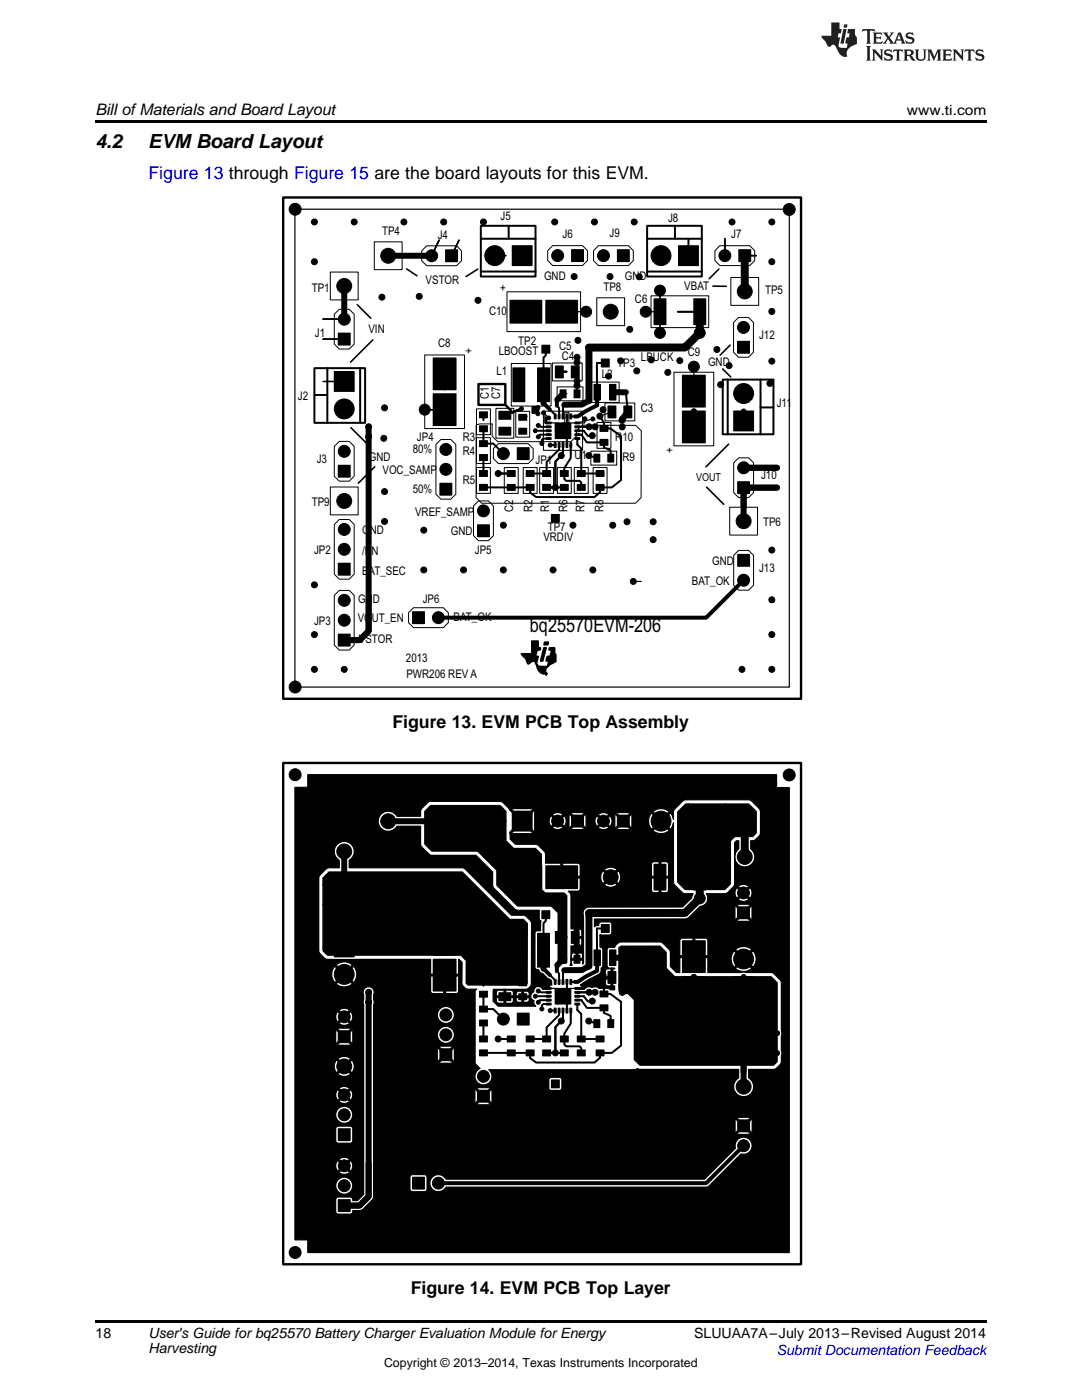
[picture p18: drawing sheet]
<svg xmlns="http://www.w3.org/2000/svg" width="216mm" height="279mm" viewBox="0 0 216 279" stroke-linecap="round" stroke-linejoin="round" font-family="sans-serif">
<defs><g id="words">
<text font-size="4" x="105.7" y="126">bq25570EVM-206</text>
<g font-size="3.9">
<text x="19" y="29.6">4.2</text>
<text x="29.6" y="29.6">EVM Board Layout</text>
</g>
<text font-size="3.5" fill="#00f" x="29.6" y="35.6">Figure 13 through Figure 15 are the board layouts for this EVM.</text>
<g font-size="3.5">
<text x="78.3" y="145.3">Figure 13. EVM PCB Top Assembly</text>
<text x="82" y="258.2">Figure 14. EVM PCB Top Layer</text>
</g>
<text font-size="3.2" x="19" y="23">Bill ofMaterials and Board Layout</text>
<g font-size="2.8">
<text x="181" y="23">www.ti.com</text>
<text x="19" y="267">18</text>
<text x="29.6" y="267.1">User's Guide for bq25570 Battery Charger Evaluation Module for Energy</text>
<text x="29.6" y="269.9">Harvesting</text>
<text x="138.5" y="267.1">SLUUAA7A–July 2013–Revised August 2014</text>
</g>
<text font-size="2.8" fill="#00f" x="155" y="270.4">Submit Documentation Feedback</text>
<text font-size="2.5" x="76.6" y="272.7">Copyright © 2013–2014, Texas Instruments Incorporated</text>
<g font-size="2.4">
<text x="76.3" y="47">TP4</text>
<text x="87.3" y="47.6">J4</text>
<text x="99.9" y="43.9">J5</text>
<text x="112.2" y="47.5">J6</text>
<text x="121.6" y="47.4">J9</text>
<text x="133.3" y="44.4">J8</text>
<text x="145.9" y="47.6">J7</text>
<text x="62.2" y="58.3">TP1</text>
<text x="84.9" y="56.7">VSTOR</text>
<text x="99.8" y="58.2">+</text>
<text x="108.6" y="55.8">GND</text>
<text x="120.4" y="58.1">TP8</text>
<text x="124.7" y="55.9">GND</text>
<text x="136.5" y="57.8">VBAT</text>
<text x="152.7" y="58.7">TP5</text>
<text x="97.6" y="62.8">C10</text>
<text x="126.7" y="60.5">C6</text>
<text x="62.8" y="67.3">J1</text>
<text x="73.5" y="66.5">VIN</text>
<text x="87.4" y="69.3">C8</text>
<text x="92.7" y="69.5" transform="rotate(90 92.7 69.5)">+</text>
<text x="99.5" y="70.9">LBOOST</text>
<text x="103.4" y="68.8">TP2</text>
<text x="111.6" y="69.8">C5</text>
<text x="112.1" y="71.8">C4</text>
<text x="137.2" y="71">C9</text>
<text x="151.5" y="67.6">J12</text>
<text x="99.1" y="74.9">L1</text>
<text x="120.1" y="75.4">L2</text>
<text x="123.2" y="73.2">TP3</text>
<text x="127.9" y="72">LBUCK</text>
<text x="141.3" y="73.1">GND</text>
<text x="59.5" y="79.8">J2</text>
<text x="97.5" y="79.6" transform="rotate(-90 97.5 79.6)">C1</text>
<text x="99.8" y="79.6" transform="rotate(-90 99.8 79.6)">C7</text>
<text x="127.8" y="82.2">C3</text>
<text x="155" y="81.2">J11</text>
<text x="83.2" y="88.1">JP4</text>
<text x="92.3" y="88">R3</text>
<text x="108.2" y="84.3">1</text>
<text x="122.8" y="88">R10</text>
<text x="63.2" y="92.5">J3</text>
<text x="73.6" y="92">GND</text>
<text x="76.3" y="94.6">VOC_SAMP</text>
<text x="82.4" y="90.3">80%</text>
<text x="92.4" y="90.7">R4</text>
<text x="106.9" y="92.5">JP1</text>
<text x="114.6" y="91.6">U1</text>
<text x="124.2" y="92.1">R9</text>
<text x="134.5" y="90.4" transform="rotate(-90 134.5 90.4)">+</text>
<text x="151.9" y="95.5">J10</text>
<text x="62.2" y="101">TP9</text>
<text x="82.4" y="98.5">50%</text>
<text x="92.4" y="96.5">R5</text>
<text x="72.3" y="106.6">GND</text>
<text x="82.8" y="103">VREF_SAMP</text>
<text x="90" y="106.8">GND</text>
<text x="102.4" y="102.3" transform="rotate(-90 102.4 102.3)">C2</text>
<text x="106.2" y="102.3" transform="rotate(-90 106.2 102.3)">R2</text>
<text x="108.4" y="108">VRDIV</text>
<text x="109.3" y="106">TP7</text>
<text x="109.6" y="102.3" transform="rotate(-90 109.6 102.3)">R1</text>
<text x="113.2" y="102.3" transform="rotate(-90 113.2 102.3)">R6</text>
<text x="116.6" y="102.3" transform="rotate(-90 116.6 102.3)">R7</text>
<text x="120.4" y="102.3" transform="rotate(-90 120.4 102.3)">R8</text>
<text x="152.3" y="104.9">TP6</text>
<text x="62.7" y="110.6">JP2</text>
<text x="72.3" y="110.8">/EN</text>
<text x="94.8" y="110.5">JP5</text>
<text x="142.1" y="112.7">GND</text>
<text x="72.3" y="114.7">BAT_SEC</text>
<text x="138.1" y="116.8">BAT_OK</text>
<text x="151.5" y="114.1">J13</text>
<text x="62.7" y="124.8">JP3</text>
<text x="71.4" y="124">VOUT_EN</text>
<text x="71.5" y="120.4">GND</text>
<text x="84.3" y="120.3">JP6</text>
<text x="90.5" y="124">BAT_OK</text>
<text x="71.6" y="128.2">VSTOR</text>
<text x="81" y="132.1">2013</text>
<text x="81.1" y="135.2">PWR206 REV A</text>
</g>
<text font-size="2.2" x="138.9" y="95.9">VOUT</text>
</g></defs>
<g fill="#000">
<path d="M19 24h177.8v.6h-177.8zM88.9 49.9h2.4v2.3h-2.4zM102.2 49h4v4h-4zM114 49.8h2.4v2.4h-2.4zM123.2 49.8h2.4v2.4h-2.4zM135.4 49h4v4h-4zM147.4 49.8h2.4v2.4h-2.4zM66.7 74.1h4v4h-4zM67.5 66.5h2.4v2.4h-2.4zM86.4 71.4h4.6v6.4h-4.6zM101.8 59.9h6.3v4.6h-6.3zM108.1 68.9h1.6v1.6h-1.6z"/>
<path d="M108.9 59.9h6.4v4.6h-6.4zM110.8 73h1.6v2.4h-1.6zM111.8 77.8h1.2v1.6h-1.2zM114 73h1.6v2.4h-1.6zM114.5 77.8h1.2v1.6h-1.2zM118.5 76.7h1.3v3.1h-1.3zM120 71.6h1.6v1.6h-1.6zM121.6 76.7h1.3v3.1h-1.3zM130.5 59.6h2.4v5.2h-2.4zM138.4 59.6h2.4v5.2h-2.4zM147.2 68.1h2.3v2.4h-2.3zM67.5 92.9h2.4v2.3h-2.4z"/>
<path d="M86.4 78.6h4.6v6.3h-4.6zM87.8 96.4h2.4v2.4h-2.4zM95.7 93.9h1.6v1.2h-1.6zM95.7 96.7h1.6v1.2h-1.6zM95.7 82.2h1.6v1.2h-1.6zM95.7 85h1.6v1.2h-1.6zM95.7 87.9h1.6v1.2h-1.6zM95.7 90.7h1.6v1.2h-1.6zM99.5 85.3h2.4v1.6h-2.4zM99.5 82.1h2.4v1.6h-2.4zM101.2 96.7h1.6v1.2h-1.6zM101.2 93.9h1.6v1.2h-1.6z"/>
<path d="M102.3 73.4h2.4v6.8h-2.4zM103.2 89.3h2.4v2.4h-2.4zM103.5 85.5h1.6v1.2h-1.6zM103.5 82.7h1.6v1.2h-1.6zM105 93.9h1.6v1.2h-1.6zM105 96.7h1.6v1.2h-1.6zM106.2 81.2h1.2v1.2h-1.2zM107.3 73.4h2.3v6.8h-2.3zM108.3 96.7h1.6v1.2h-1.6zM108.3 93.9h1.6v1.2h-1.6zM109 84.2h.9l.1 .3-.9 .1zM109 85h.9l.1 .3-.9 .1z"/>
<path d="M109 85.8h.9l.1 .3-.9 .1zM109 86.6h.9l.1 .2-.9 .1zM109 87.4l.9-.1 .1 .3-.9 .1zM110.8 84.4h3.1v3.1h-3.1zM110.6 88.4h.4l-.1 .9-.3-.1zM110.6 82.6l.4 .1-.1 .9-.3-.1zM111.4 88.4h.3v.9l-.3-.1zM111.4 82.6l.3 .1v.9l-.3-.1zM111.8 96.7h1.6v1.2h-1.6zM111.8 93.9h1.6v1.2h-1.6zM112.2 88.4h.3l-.1 .9-.2-.1zM112.2 82.6l.3 .1-.1 .9-.2-.1z"/>
<path d="M113 88.4h.3l-.1 .9-.3-.1zM113 82.6l.3 .1-.1 .9-.3-.1zM113.7 88.4h.4l-.1 .9-.3-.1zM113.7 82.6l.4 .1-.1 .9-.3-.1zM114.7 87.4l.9-.1 .1 .3-.9 .1zM114.7 86.6h.9l.1 .2-.9 .1zM114.7 85.8h.9l.1 .3-.9 .1zM114.7 85h.9l.1 .3-.9 .1zM114.7 84.2h.9l.1 .3-.9 .1zM115.2 96.7h1.6v1.2h-1.6zM115.2 93.9h1.6v1.2h-1.6zM118.5 90.6h1.2v1.6h-1.2z"/>
<path d="M118.9 93.9h1.6v1.2h-1.6zM118.9 96.7h1.6v1.2h-1.6zM119.7 87.7h1.6v1.2h-1.6zM119.7 84.9h1.6v1.2h-1.6zM121.3 90.6h1.2v1.6h-1.2zM121.3 81h1.6v2.4h-1.6zM124.5 81h1.6v2.4h-1.6zM136.2 82h4.5v6.4h-4.5zM136.2 74.9h4.5v6.3h-4.5zM146.4 82h4v4h-4zM147.2 96.1h2.4v2.4h-2.4zM67.5 112.4h2.4v2.4h-2.4z"/>
<path d="M95.3 104.7h2.4v2.4h-2.4zM110 102.7h1.6v1.6h-1.6zM147.2 110.6h2.4v2.4h-2.4zM67.5 126.6h2.4v2.3h-2.4zM82.3 122.1h2.4v2.4h-2.4zM84.8 162l1.2-1.2h13.8l1.1 1.1 .1 6 1.5 1.5h4.3l1.2 1.1v7l.7 .7 3.9 .1 .5 .5-.1 13.3h-1.5l-.1-.1v-9.9l-1.4-1.3h-6.7l-4.1-4.1v-3l-3.9-3.9h-9.1l-1.4-1.4zM88.9 162.7h2.4v2.4h-2.4zM101.8 172.8h6.3v4.5h-6.3zM102.2 161.9h4v4h-4zM108.9 172.8h6.4v4.5h-6.4zM114 162.7h2.4v2.4h-2.4zM123.2 162.7h2.4v2.4h-2.4z"/>
<path d="M130.5 172.5h2.4v5.1h-2.4zM135.4 161.9h4v4h-4zM135.3 162.1l1.5-1.6h12.6l1.5 1.5v4.2l-.7 .7h-3.6l-.9 .9v8.6l-1.1 1.1h-7.9l-1.4-1.5zM138.4 172.5h2.4v5.1h-2.4zM147.4 162.7h2.4v2.4h-2.4zM66.7 187h4v4h-4zM67.5 179.3h2.4v2.4h-2.4zM86.4 184.3h4.6v6.3h-4.6zM86.4 191.4h4.6v6.4h-4.6zM65.7 174.1h26.5l9.4 9.4h2.8l.8 .8v12l-.3 .3-11.5-.1-.4-.3 .1-4.5-1.2-1.1h-26.5l-.9-.9v-14.5zM95.7 195h1.6v1.2h-1.6zM95.7 197.8h1.6v1.2h-1.6z"/>
<path d="M99.5 198.1h2.4v1.6h-2.4zM99.5 194.9h2.4v1.6h-2.4zM102.3 186.3h2.4v6.7h-2.4zM103.5 198.3h1.6v1.2h-1.6zM103.5 195.5h1.6v1.2h-1.6zM107.3 186.3h2.3v6.7h-2.3zM108.1 181.7h1.6v1.6h-1.6zM109 197.1h.9l.1 .3h-.9zM109 197.9h.9l.1 .2-.9 .1zM109 198.7l.9-.1 .1 .3-.9 .1zM109 199.4h.9l.1 .3-.9 .1zM110.8 185.9h1.6v2.4h-1.6z"/>
<path d="M110.6 195.5l.4 .1-.1 .9-.3-.1zM111.4 195.5l.3 .1v.9l-.3-.1zM111.8 190.7h1.2v1.5h-1.2zM112.2 195.5l.3 .1-.1 .9-.2-.1zM113 195.5l.3 .1-.1 .9-.3-.1zM114 185.9h1.6v2.4h-1.6zM113.7 195.5l.4 .1-.1 .9-.3-.1zM114.5 190.7h1.2v1.5h-1.2zM114.7 199.4h.9l.1 .3-.9 .1zM114.7 198.7l.9-.1 .1 .3-.9 .1zM114.7 197.9h.9l.1 .2-.9 .1zM114.7 197.1h.9l.1 .3h-.9z"/>
<path d="M118.5 189.6h1.3v3.1h-1.3zM119.7 197.8h1.6v1.2h-1.6zM120 184.5h1.6v1.6h-1.6zM121.3 193.9h1.6v2.4h-1.6zM121.6 189.6h1.3v3.1h-1.3zM123.5 189.2l.4-.3h7.8l1.2 1.2v3.2l1.8 1.7h19.2l1.1 1.2v15.7l-.7 .7h-26.6l-1.1-1.1v-12l-1.3-1.2-1.2-.1-.6-.5zM124.5 193.9h1.6v2.4h-1.6zM136.2 187.7h4.5v6.4h-4.5zM146.4 194.9h4v3.9h-4zM147.2 181h2.3v2.4h-2.3zM67.5 205.7h2.4v2.4h-2.4zM87.8 209.3h2.4v2.4h-2.4z"/>
<path d="M95.3 217.6h2.4v2.4h-2.4zM95.7 206.8h1.6v1.1h-1.6zM95.7 209.5h1.6v1.2h-1.6zM95.7 200.8h1.6v1.2h-1.6zM95.7 203.6h1.6v1.2h-1.6zM101.2 209.5h1.6v1.2h-1.6zM101.2 206.8h1.6v1.1h-1.6zM103.2 202.2h2.4v2.4h-2.4zM105 206.8h1.6v1.1h-1.6zM105 209.5h1.6v1.2h-1.6zM108.3 209.5h1.6v1.2h-1.6zM108.3 206.8h1.6v1.1h-1.6z"/>
<path d="M109 200.2h.9l.1 .3-.9 .1zM110 215.5h1.6v1.6h-1.6zM110.8 197.3h3.1v3.1h-3.1zM110.6 201.2l.4 .1-.1 .9-.3-.1zM111.4 201.2l.3 .1v.9l-.3-.1zM111.8 209.5h1.6v1.2h-1.6zM111.8 206.8h1.6v1.1h-1.6zM112.2 201.2l.3 .1-.1 .9-.2-.1zM113 201.2l.3 .1-.1 .9-.3-.1zM113.7 201.2l.4 .1-.1 .9-.3-.1zM114.7 200.2h.9l.1 .3-.9 .1zM115.2 209.5h1.6v1.2h-1.6z"/>
<path d="M115.2 206.8h1.6v1.1h-1.6zM118.5 203.5h1.2v1.6h-1.2zM118.9 206.8h1.6v1.1h-1.6zM118.9 209.5h1.6v1.2h-1.6zM119.7 200.5h1.6v1.2h-1.6zM121.3 203.5h1.2v1.6h-1.2zM136.2 194.9h4.5v6.3h-4.5zM147.2 209h2.4v2.4h-2.4zM67.5 225.3h2.4v2.3h-2.4zM82.3 234.9h2.4v2.4h-2.4zM147.2 223.5h2.4v2.4h-2.4zM67.5 239.4h2.4v2.4h-2.4z"/>
<path d="M19 263.5h177.8v.6h-177.8z"/>
<path d="M108.7 128.2l-.1 .4h.7l.1-.4zM108.6 129.3l-.7 2.6h.4l.7-2.6zM106.1 128v2.4l-2 .1 .3 .4a1.98 1.98 0 0 1 .9 1.5l.2 .1a1.08 1.08 0 0 1 1.2-.5l.3 .5a1.96 1.96 0 0 0 2.2 2h-.3l.1 .2-.2-.9a3.2 3.2 0 0 1 2-1.8h.1v-1.4l-.2-.3-.1-1h-.9l-.1 .4h.3l.2 .2-.3 1-.6 .1-.2 .9h.3l.2 .2-.2 .8-.2 .1h-1.3l-.5-.2-.3-.5 .4-1.3h-.4l-.1-.2 .2-1 .6-.1 .1-.4h-.3l-.1-.2v-1.1z"/>
<path d="M58.8 157.1v90.3l2.6 .1v2.5h96.1v-92.8l-2.5-.1v-2.5h-93.6v2.5zM95 217.1h2.7l.4 .2 .1 2.7-.3 .4-2.6 .1-.5-.3v-2.6zM109.8 215.1l1.8-.1 .5 .3v1.8l-.2 .5h-1.9l-.4-.2-.1-1.9zM130.2 172h2.7l.4 .2 .1 5.4-.3 .5-2.6 .1-.4-.3-.1-5.4zM99.1 197.9l.4-.3 2.7 .1 .2 .4v1.9l-.5 .2h-2.6l-.3-.5zM103.3 197.9h2.1l.2 .4-.1 1.5-.4 .2h-1.8l-.3-.5v-1.2zM87.3 202.6a1.71 1.71 0 0 1 3.4 0 1.71 1.71 0 0 1-3.4 0zM87.3 206.5a1.71 1.71 0 0 1 3.4 0 1.71 1.71 0 0 1-3.4 0zM87.5 208.9l2.7-.1 .4 .2 .1 2.7-.3 .4-2.6 .1-.5-.3v-2.6zM66.2 194.5a2.5 2.5 0 0 1 5 0 2.5 2.5 0 0 1-5 0zM67 202.9a1.71 1.71 0 0 1 3.4 0 1.71 1.71 0 0 1-3.4 0zM67.1 205.4l.4-.2 2.6 .1 .3 .4-.1 2.6-.4 .3-2.7-.1-.2-.4zM66.7 212.8a2 2 0 0 1 4 0 2 2 0 0 1-4 0zM67 218.5a1.71 1.71 0 0 1 3.4 0 1.71 1.71 0 0 1-3.4 0zM67 222.5a1.71 1.71 0 0 1 3.4 0 1.71 1.71 0 0 1-3.4 0zM67.1 225l.4-.3 2.6 .1 .3 .5-.1 2.6-.4 .3-2.7-.1-.2-.5zM67 232.7a1.71 1.71 0 0 1 3.4 0 1.71 1.71 0 0 1-3.4 0zM67 236.6a1.71 1.71 0 0 1 3.4 0 1.71 1.71 0 0 1-3.4 0zM72.9 197.2a1.11 1.11 0 0 1 1.4 0 1.11 1.11 0 0 1 .3 1.3l.1 1.5-.1 .5v38.3l-.3 .7-2.1 2-1.8 .1a.56 .56 0 0 1-.5 .7h-2.4l-.4-.2-.1-.3v-2.4l.2-.4 2.7-.1a.56 .56 0 0 1 .5 .7h.9l1.3-1.2v-37.9l-.2-.5 .2-1.5a1.11 1.11 0 0 1 .3-1.3zM81.9 234.7l.4-.3 2.7 .1 .2 .4-.1 2.7-.4 .2h-2.6l-.3-.5zM109.6 163.9a1.71 1.71 0 0 1 3.4 0 1.71 1.71 0 0 1-3.4 0zM113.8 162.2h2.6l.5 .2v2.7l-.2 .4-2.7 .1-.4-.3-.1-2.6zM118.7 163.9a1.71 1.71 0 0 1 3.4 0 1.71 1.71 0 0 1-3.4 0zM122.9 162.2h2.7l.4 .2 .1 2.7-.3 .4-2.6 .1-.5-.3v-2.6zM119.9 175.1a2 2 0 0 1 4 0 2 2 0 0 1-4 0zM146.6 178.2a1.75 1.75 0 0 1 3.5 0 1.75 1.75 0 0 1-3.5 0zM146.7 180.7l.5-.2h2.6l.3 .5-.1 2.6-.5 .3-2.6-.1-.3-.4zM145.9 191.4a2.5 2.5 0 0 1 5 0 2.5 2.5 0 0 1-5 0zM67.2 168.6a2 2 0 0 1 3 0 2 2 0 0 1-.5 3.1v1.5h22.7l.4 .2 9.2 9.3h2.4l.6 .2 1 1 .1 .4-.1 12.2-.5 .7-.6 .2h-6.4l-.1 2.4 1 1h7.5a.91 .91 0 0 1-.3-1.1 .91 .91 0 0 1-.7-.9 .91 .91 0 0 1 .6-.8 .91 .91 0 0 1 .7-1.1 .91 .91 0 0 1 1.1 .5h.2v-.2a.61 .61 0 0 1 .6-.6h1v-.8l-.4-.4-.5-.2-.9-.9-.5-.3-.3-.5h-.5l-.3-.5v-6.7l.3-.5h.9v-1.6l.1-.4-.4-.5v-1.6h-4.3l-.6-.3-4.3-4.3-.1-.4v-2.7l-3.3-3.3h-9l-.4-.3-1.7-1.7v-3.8h-4.7l-.3 .3a2 2 0 0 1-2.9 0 2 2 0 0 1 .3-2.9 2 2 0 0 1 2.9 .6h4.7l.1-1.4 1.3-1.3 .7-.3h13.8l.6 .3 1.3 1.5 .5-.3h4.2l.3 .5-.1 4.2-.4 .3h-4l-.4-.2v1.2l1 1.1h4l.5 .1 1.5 1.5 .1 2.2h6.4h.2l.3 .5-.1 4.8-.4 .3h-1.9l.4 .4 .1 .5v6.6h1.7l.4 .2 .1 2.7-.1 .2-.4 .3h-1.7v3.2l-.2 .6h.5l-.2-.4v-1.5l.1-.3 .4-.3h1.2l.5 .3v2l.2-.1-.1-10.2 .2-.5 .5-.4 .5-.2h18.7l1.8-1.8 .3-.8-2-.2-1.7-1.6-.2-.4v-12l-.2 .5a2.5 2.5 0 0 1-3.9 1.1 2.5 2.5 0 0 1 .4-4.1 2.5 2.5 0 0 1 3.7 1.8l.1-1.9 1.7-1.7 .4-.3h13l.4 .3 1.7 1.9v4.4l-.2 .6a1.7 1.7 0 0 1-1.3 1h-.4v1.6a2 2 0 0 1 .3 3 2 2 0 0 1-3 0 2 2 0 0 1 .3-3v-1.6h-.4l-.4 .4v8.2l-.1 .4-1.7 1.5-3.9 .1a1.61 1.61 0 0 1-1.2 2.5l-2.2 2.2-.5 .3h-18.4v1.6l.3-.3h.6a.57 .57 0 0 1 .5-.7h1.6l.4 .2 .1 1.9-.1 .2-.4 .3-1.9-.1v2.6a.52 .52 0 0 1 .6 .5v3.1l-.4 .5v.8l-.4 .4-2.3 1.2-1.4 1 .4 .3v.5h.4a1.11 1.11 0 0 1 1.5-.3 1.28 1.28 0 0 1 1.5 .2l1.7-.1 .5 .3h.8v-.7l-1.6-.1-.2-.4 .1-2.7 .4-.2h1.4v-.2h-1.1l-.4-.2-.1-3.4 .3-.5h1.3l.1-.4 .7-.6 8.2-.1 .4 .1 1.4 1.4 .2 .3 .1 3.1 1.2 1.2h.7v-6.6l.5-.3 4.8 .1 .2 .4v6.4h6.7l.5-.1 .5 .1h5l.6 .2 1.3 1.4 .1 .5v9.5l.1 .5-.1 .5v3l.1 .5-.1 1.9-.2 .4a1.7 1.7 0 0 1-1.4 .9h-4.9v1.7a2 2 0 0 1 .5 3 2 2 0 0 1-3.1 0 2 2 0 0 1 .6-3v-1.7h-19.7l-.6-.2-.3 .3h-29.3l.4 .3a1.71 1.71 0 0 1-.5 2.5 1.71 1.71 0 0 1-2.4-.7 1.71 1.71 0 0 1 .8-2.4l-1-1v-14.5l.3-.3h-1.9l-.9-.8-.1-.4v-4.1l-.6-.6-.2 6.5-.4 .3h-4.6l-.2-.1-.3-.4v-6.3h-20.5l-.7-.3-1-1-.1-.5v-14.7l.3-.4 1.3-1.3 2.5-.1v-1.5l-.4-.3a2 2 0 0 1-.1-2.8zM146.7 223.2l.5-.2h2.6l.3 .5-.1 2.6-.4 .3-2.7-.1-.2-.4zM86.3 234.9a1.71 1.71 0 0 1 2.7 .4h51.6l6.2-6.1a1.71 1.71 0 0 1 1.4-2.2 1.71 1.71 0 0 1 1.9 1.8 1.71 1.71 0 0 1-2.2 1.5l-6.4 6.4-.6 .2h-51.9a1.71 1.71 0 0 1-2.5 .6 1.71 1.71 0 0 1-.2-2.6z"/>
<circle cx="58.9" cy="41.8" r="1.19"/>
<circle cx="62.7" cy="52.2" r=".6"/>
<circle cx="62.7" cy="44.3" r=".6"/>
<circle cx="62.7" cy="52.2" r=".3"/>
<circle cx="62.7" cy="44.3" r=".3"/>
<circle cx="68.7" cy="57.1" r="1.49"/>
<circle cx="68.7" cy="57.1" r=".79"/>
<circle cx="70.7" cy="44.3" r=".6"/>
<circle cx="70.7" cy="44.3" r=".3"/>
<circle cx="76.2" cy="59.3" r=".6"/>
<circle cx="76.2" cy="59.3" r=".3"/>
<circle cx="77.5" cy="51" r=".79"/>
<circle cx="77.5" cy="51" r="1.49"/>
<circle cx="80.6" cy="44.3" r=".6"/>
<circle cx="80.6" cy="44.3" r=".3"/>
<circle cx="83.7" cy="59.1" r=".3"/>
<circle cx="83.7" cy="59.1" r=".6"/>
<circle cx="86.1" cy="51" r="1.19"/>
<circle cx="86.1" cy="51" r=".75"/>
<circle cx="88.5" cy="44.3" r=".6"/>
<circle cx="88.5" cy="44.3" r=".3"/>
<circle cx="90.1" cy="51" r=".75"/>
<circle cx="95.4" cy="59.9" r=".3"/>
<circle cx="95.4" cy="59.9" r=".6"/>
<circle cx="96.5" cy="44.3" r=".6"/>
<circle cx="96.5" cy="44.3" r=".3"/>
<circle cx="98.7" cy="51" r="1.98"/>
<circle cx="98.7" cy="51" r=".99"/>
<circle cx="104.2" cy="51" r=".99"/>
<circle cx="110.7" cy="44.3" r=".3"/>
<circle cx="110.7" cy="44.3" r=".6"/>
<circle cx="111.3" cy="51" r="1.19"/>
<circle cx="111.3" cy="51" r=".75"/>
<circle cx="114.6" cy="55.2" r=".3"/>
<circle cx="114.6" cy="55.2" r=".6"/>
<circle cx="115.2" cy="51" r=".75"/>
<circle cx="118.6" cy="44.3" r=".6"/>
<circle cx="118.6" cy="44.3" r=".3"/>
<circle cx="120.4" cy="51" r="1.19"/>
<circle cx="120.4" cy="51" r=".75"/>
<circle cx="121.7" cy="55.2" r=".3"/>
<circle cx="121.7" cy="55.2" r=".6"/>
<circle cx="124.4" cy="51" r=".75"/>
<circle cx="126.6" cy="44.3" r=".6"/>
<circle cx="126.6" cy="44.3" r=".3"/>
<circle cx="127.6" cy="55.2" r=".6"/>
<circle cx="127.6" cy="55.2" r=".3"/>
<circle cx="131.7" cy="58" r="1.09"/>
<circle cx="131.7" cy="58" r=".73"/>
<circle cx="131.9" cy="51" r="1.98"/>
<circle cx="131.9" cy="51" r=".99"/>
<circle cx="137.4" cy="51" r=".99"/>
<circle cx="144.6" cy="51" r="1.19"/>
<circle cx="144.6" cy="51" r=".75"/>
<circle cx="146.1" cy="44.3" r=".3"/>
<circle cx="146.1" cy="44.3" r=".6"/>
<circle cx="148.6" cy="58.2" r="1.49"/>
<circle cx="148.6" cy="58.2" r=".79"/>
<circle cx="148.6" cy="51" r=".75"/>
<circle cx="154" cy="44.3" r=".6"/>
<circle cx="154" cy="52.2" r=".6"/>
<circle cx="154" cy="52.2" r=".3"/>
<circle cx="154" cy="44.3" r=".3"/>
<circle cx="157.5" cy="41.8" r="1.19"/>
<circle cx="68.7" cy="63.7" r="1.19"/>
<circle cx="68.7" cy="76.1" r=".99"/>
<circle cx="68.7" cy="67.7" r=".75"/>
<circle cx="68.7" cy="63.7" r=".75"/>
<circle cx="108.9" cy="69.7" r=".4"/>
<circle cx="115.1" cy="77" r=".3"/>
<circle cx="115.1" cy="72.3" r=".3"/>
<circle cx="115.1" cy="77" r=".6"/>
<circle cx="115.1" cy="72.3" r=".6"/>
<circle cx="115.1" cy="76" r=".6"/>
<circle cx="115.1" cy="71.3" r=".6"/>
<circle cx="115.1" cy="76" r=".3"/>
<circle cx="115.1" cy="71.3" r=".3"/>
<circle cx="115.3" cy="67.9" r=".6"/>
<circle cx="115.3" cy="67.9" r=".3"/>
<circle cx="117" cy="62.2" r=".73"/>
<circle cx="117" cy="62.2" r="1.09"/>
<circle cx="120.8" cy="72.4" r=".4"/>
<circle cx="121.4" cy="75.1" r=".6"/>
<circle cx="121.4" cy="75.1" r=".3"/>
<circle cx="121.9" cy="62.2" r=".79"/>
<circle cx="121.9" cy="62.2" r="1.49"/>
<circle cx="123.9" cy="72" r=".6"/>
<circle cx="123.9" cy="72" r=".3"/>
<circle cx="125.7" cy="65.7" r=".6"/>
<circle cx="125.7" cy="65.7" r=".3"/>
<circle cx="127.1" cy="74" r=".3"/>
<circle cx="127.1" cy="74" r=".6"/>
<circle cx="128.8" cy="62.2" r="1.09"/>
<circle cx="128.8" cy="62.2" r=".73"/>
<circle cx="130" cy="71.8" r=".3"/>
<circle cx="130" cy="71.8" r=".6"/>
<circle cx="131.7" cy="66.4" r="1.09"/>
<circle cx="131.7" cy="66.4" r=".73"/>
<circle cx="133.3" cy="74.3" r=".3"/>
<circle cx="133.3" cy="74.3" r=".6"/>
<circle cx="135.6" cy="72" r=".3"/>
<circle cx="135.6" cy="72" r=".6"/>
<circle cx="138.5" cy="73.2" r="1.09"/>
<circle cx="138.5" cy="73.2" r=".73"/>
<circle cx="139.6" cy="66.4" r="1.09"/>
<circle cx="139.6" cy="66.4" r=".73"/>
<circle cx="143" cy="69.8" r=".3"/>
<circle cx="143" cy="69.8" r=".6"/>
<circle cx="143.8" cy="76.8" r=".6"/>
<circle cx="143.8" cy="76.8" r=".3"/>
<circle cx="145.5" cy="73" r=".3"/>
<circle cx="145.5" cy="73" r=".6"/>
<circle cx="148.4" cy="65.3" r=".75"/>
<circle cx="148.4" cy="69.3" r=".75"/>
<circle cx="148.4" cy="65.3" r="1.19"/>
<circle cx="148.4" cy="78.5" r="1.98"/>
<circle cx="148.4" cy="78.5" r=".99"/>
<circle cx="153.6" cy="76.5" r=".6"/>
<circle cx="153.6" cy="76.5" r=".3"/>
<circle cx="154" cy="72.1" r=".6"/>
<circle cx="154" cy="62.2" r=".6"/>
<circle cx="154" cy="62.2" r=".3"/>
<circle cx="154" cy="72.1" r=".3"/>
<circle cx="68.7" cy="100" r="1.49"/>
<circle cx="68.7" cy="81.6" r="1.98"/>
<circle cx="68.7" cy="100" r=".79"/>
<circle cx="68.7" cy="90.1" r="1.19"/>
<circle cx="68.7" cy="81.6" r=".99"/>
<circle cx="68.7" cy="90.1" r=".75"/>
<circle cx="68.7" cy="94" r=".75"/>
<circle cx="73.6" cy="85.2" r=".3"/>
<circle cx="73.6" cy="87.2" r=".3"/>
<circle cx="73.6" cy="85.2" r=".6"/>
<circle cx="73.6" cy="87.2" r=".6"/>
<circle cx="76.6" cy="87.5" r=".6"/>
<circle cx="76.6" cy="87.5" r=".3"/>
<circle cx="76.7" cy="81.4" r=".3"/>
<circle cx="76.7" cy="98.1" r=".3"/>
<circle cx="76.7" cy="98.1" r=".6"/>
<circle cx="76.7" cy="81.4" r=".6"/>
<circle cx="84.7" cy="81.8" r="1.09"/>
<circle cx="84.7" cy="81.8" r=".73"/>
<circle cx="89" cy="89.7" r="1.19"/>
<circle cx="89" cy="93.7" r="1.19"/>
<circle cx="89" cy="89.7" r=".75"/>
<circle cx="89" cy="97.6" r=".75"/>
<circle cx="89" cy="93.7" r=".75"/>
<circle cx="99.4" cy="94.5" r=".3"/>
<circle cx="99.4" cy="94.5" r=".6"/>
<circle cx="100.4" cy="90.5" r="1.19"/>
<circle cx="100.4" cy="90.5" r=".75"/>
<circle cx="104.1" cy="81.6" r=".4"/>
<circle cx="104.1" cy="81.6" r=".2"/>
<circle cx="104.4" cy="90.5" r=".75"/>
<circle cx="106.8" cy="86" r=".4"/>
<circle cx="106.8" cy="86" r=".2"/>
<circle cx="107.3" cy="81.3" r=".4"/>
<circle cx="107.3" cy="81.3" r=".2"/>
<circle cx="107.3" cy="82.6" r=".4"/>
<circle cx="107.3" cy="82.6" r=".2"/>
<circle cx="107.4" cy="84.9" r=".2"/>
<circle cx="107.4" cy="84.9" r=".4"/>
<circle cx="107.4" cy="87.2" r=".2"/>
<circle cx="107.4" cy="87.2" r=".4"/>
<circle cx="108.1" cy="88.5" r=".4"/>
<circle cx="108.1" cy="88.5" r=".2"/>
<circle cx="108.5" cy="82.4" r=".2"/>
<circle cx="108.5" cy="82.4" r=".4"/>
<circle cx="109.5" cy="83.4" r=".4"/>
<circle cx="109.5" cy="83.4" r=".2"/>
<circle cx="109.8" cy="88.8" r=".4"/>
<circle cx="109.8" cy="88.8" r=".2"/>
<circle cx="110.8" cy="97.3" r=".6"/>
<circle cx="110.8" cy="97.3" r=".3"/>
<circle cx="111.2" cy="84.8" r=".2"/>
<circle cx="111.2" cy="84.8" r=".44"/>
<circle cx="111.3" cy="87.1" r=".2"/>
<circle cx="111.3" cy="87.1" r=".44"/>
<circle cx="112" cy="90.9" r=".6"/>
<circle cx="112" cy="90.9" r=".3"/>
<circle cx="112.3" cy="84.8" r=".2"/>
<circle cx="112.3" cy="84.8" r=".44"/>
<circle cx="112.4" cy="86.7" r=".44"/>
<circle cx="112.4" cy="86.7" r=".2"/>
<circle cx="116.7" cy="83.6" r=".4"/>
<circle cx="116.7" cy="83.6" r=".2"/>
<circle cx="117.5" cy="90.9" r=".3"/>
<circle cx="117.5" cy="90.9" r=".6"/>
<circle cx="117.5" cy="85.2" r=".6"/>
<circle cx="117.5" cy="85.2" r=".3"/>
<circle cx="118.2" cy="86.9" r=".6"/>
<circle cx="118.2" cy="86.9" r=".3"/>
<circle cx="118.3" cy="83.6" r=".4"/>
<circle cx="118.3" cy="83.6" r=".2"/>
<circle cx="118.7" cy="85.2" r=".6"/>
<circle cx="118.7" cy="85.2" r=".3"/>
<circle cx="119.7" cy="83.1" r=".6"/>
<circle cx="119.7" cy="83.1" r=".3"/>
<circle cx="120.3" cy="81.8" r=".3"/>
<circle cx="120.3" cy="81.8" r=".6"/>
<circle cx="124.1" cy="83.9" r=".6"/>
<circle cx="124.1" cy="83.9" r=".3"/>
<circle cx="124.2" cy="85.2" r=".6"/>
<circle cx="124.2" cy="85.2" r=".3"/>
<circle cx="148.4" cy="93.4" r="1.19"/>
<circle cx="148.4" cy="84" r=".99"/>
<circle cx="148.4" cy="93.4" r=".75"/>
<circle cx="148.4" cy="97.3" r=".75"/>
<circle cx="62.7" cy="116.7" r=".6"/>
<circle cx="62.7" cy="116.7" r=".3"/>
<circle cx="68.7" cy="105.7" r="1.19"/>
<circle cx="68.7" cy="119.8" r="1.19"/>
<circle cx="68.7" cy="109.6" r="1.19"/>
<circle cx="68.7" cy="105.7" r=".75"/>
<circle cx="68.7" cy="119.8" r=".75"/>
<circle cx="68.7" cy="113.6" r=".75"/>
<circle cx="68.7" cy="109.6" r=".75"/>
<circle cx="76.7" cy="104.1" r=".3"/>
<circle cx="76.7" cy="104.1" r=".6"/>
<circle cx="84.6" cy="113.7" r=".6"/>
<circle cx="84.6" cy="113.7" r=".3"/>
<circle cx="84.6" cy="105.8" r=".3"/>
<circle cx="84.6" cy="105.8" r=".6"/>
<circle cx="92.5" cy="113.7" r=".3"/>
<circle cx="92.5" cy="113.7" r=".6"/>
<circle cx="96.5" cy="102" r="1.19"/>
<circle cx="96.5" cy="102" r=".75"/>
<circle cx="96.5" cy="105.9" r=".75"/>
<circle cx="100.4" cy="113.7" r=".6"/>
<circle cx="100.4" cy="104.8" r=".6"/>
<circle cx="100.4" cy="113.7" r=".3"/>
<circle cx="100.4" cy="104.8" r=".3"/>
<circle cx="110.4" cy="113.7" r=".6"/>
<circle cx="110.4" cy="113.7" r=".3"/>
<circle cx="110.8" cy="103.5" r=".4"/>
<circle cx="114.3" cy="104.8" r=".3"/>
<circle cx="114.3" cy="104.8" r=".6"/>
<circle cx="118.3" cy="113.7" r=".6"/>
<circle cx="118.3" cy="113.7" r=".3"/>
<circle cx="122.3" cy="104.8" r=".3"/>
<circle cx="122.3" cy="104.8" r=".6"/>
<circle cx="125.1" cy="104.1" r=".6"/>
<circle cx="125.1" cy="104.1" r=".3"/>
<circle cx="126.4" cy="116" r=".6"/>
<circle cx="126.4" cy="116" r=".3"/>
<circle cx="130.3" cy="107.7" r=".6"/>
<circle cx="130.3" cy="107.7" r=".3"/>
<circle cx="130.3" cy="104.1" r=".6"/>
<circle cx="130.3" cy="104.1" r=".3"/>
<circle cx="148.4" cy="115.8" r="1.19"/>
<circle cx="148.4" cy="104" r="1.49"/>
<circle cx="148.4" cy="104" r=".79"/>
<circle cx="148.4" cy="115.8" r=".75"/>
<circle cx="148.4" cy="111.8" r=".75"/>
<circle cx="154" cy="119.7" r=".6"/>
<circle cx="154" cy="109.8" r=".6"/>
<circle cx="154" cy="119.7" r=".3"/>
<circle cx="154" cy="109.8" r=".3"/>
<circle cx="58.9" cy="137.1" r="1.19"/>
<circle cx="62.7" cy="133.6" r=".6"/>
<circle cx="62.7" cy="126.6" r=".6"/>
<circle cx="62.7" cy="126.6" r=".3"/>
<circle cx="62.7" cy="133.6" r=".3"/>
<circle cx="68.7" cy="133.6" r=".6"/>
<circle cx="68.7" cy="123.8" r="1.19"/>
<circle cx="68.7" cy="133.6" r=".3"/>
<circle cx="68.7" cy="123.8" r=".75"/>
<circle cx="68.7" cy="127.7" r=".75"/>
<circle cx="83.5" cy="123.3" r=".75"/>
<circle cx="87.5" cy="123.3" r="1.19"/>
<circle cx="87.5" cy="123.3" r=".75"/>
<circle cx="148.1" cy="133.6" r=".6"/>
<circle cx="148.1" cy="133.6" r=".3"/>
<circle cx="154" cy="133.6" r=".6"/>
<circle cx="154" cy="126.6" r=".6"/>
<circle cx="154" cy="126.6" r=".3"/>
<circle cx="154" cy="133.6" r=".3"/>
<circle cx="58.9" cy="154.6" r="1.19"/>
<circle cx="62.7" cy="157.2" r=".6"/>
<circle cx="70.7" cy="157.2" r=".6"/>
<circle cx="80.6" cy="157.2" r=".6"/>
<circle cx="88.5" cy="157.2" r=".6"/>
<circle cx="96.5" cy="157.2" r=".6"/>
<circle cx="110.7" cy="157.2" r=".6"/>
<circle cx="118.6" cy="157.2" r=".6"/>
<circle cx="126.6" cy="157.2" r=".6"/>
<circle cx="146.1" cy="157.2" r=".6"/>
<circle cx="154" cy="157.2" r=".6"/>
<circle cx="157.5" cy="154.7" r="1.19"/>
<circle cx="62.7" cy="165.1" r=".6"/>
<circle cx="68.7" cy="176.6" r="1.19"/>
<circle cx="68.7" cy="169.9" r="1.49"/>
<circle cx="76.2" cy="172.2" r=".6"/>
<circle cx="77.5" cy="163.9" r="1.49"/>
<circle cx="83.7" cy="172" r=".6"/>
<circle cx="86.1" cy="163.9" r="1.19"/>
<circle cx="95.4" cy="172.8" r=".6"/>
<circle cx="98.7" cy="163.9" r="1.98"/>
<circle cx="111.3" cy="163.9" r="1.19"/>
<circle cx="114.6" cy="168" r=".6"/>
<circle cx="117" cy="175.1" r="1.09"/>
<circle cx="120.4" cy="163.9" r="1.19"/>
<circle cx="121.7" cy="168" r=".6"/>
<circle cx="121.9" cy="175.1" r="1.49"/>
<circle cx="125.7" cy="178.6" r=".6"/>
<circle cx="127.6" cy="168.1" r=".6"/>
<circle cx="128.8" cy="175.1" r="1.09"/>
<circle cx="131.7" cy="179.3" r="1.09"/>
<circle cx="131.7" cy="170.8" r="1.09"/>
<circle cx="131.9" cy="163.9" r="1.98"/>
<circle cx="139.6" cy="179.3" r="1.09"/>
<circle cx="144.6" cy="163.9" r="1.19"/>
<circle cx="148.4" cy="178.2" r="1.19"/>
<circle cx="148.6" cy="171" r="1.49"/>
<circle cx="154" cy="165.1" r=".6"/>
<circle cx="154" cy="175" r=".6"/>
<circle cx="68.7" cy="194.5" r="1.98"/>
<circle cx="73.6" cy="198" r=".6"/>
<circle cx="76.7" cy="194.3" r=".6"/>
<circle cx="84.7" cy="194.6" r="1.09"/>
<circle cx="104.1" cy="194.4" r=".4"/>
<circle cx="106.8" cy="198.8" r=".4"/>
<circle cx="107.3" cy="194.2" r=".4"/>
<circle cx="107.3" cy="195.4" r=".4"/>
<circle cx="107.4" cy="197.8" r=".4"/>
<circle cx="108.5" cy="195.2" r=".4"/>
<circle cx="109.5" cy="196.3" r=".4"/>
<circle cx="111.2" cy="197.7" r=".44"/>
<circle cx="111.3" cy="199.9" r=".44"/>
<circle cx="112.3" cy="197.7" r=".44"/>
<circle cx="112.4" cy="199.6" r=".44"/>
<circle cx="115.1" cy="189.8" r=".6"/>
<circle cx="115.1" cy="185.2" r=".6"/>
<circle cx="115.1" cy="188.9" r=".6"/>
<circle cx="115.1" cy="184.2" r=".6"/>
<circle cx="115.3" cy="180.8" r=".6"/>
<circle cx="116.7" cy="196.4" r=".4"/>
<circle cx="117.5" cy="198" r=".6"/>
<circle cx="118.2" cy="199.8" r=".6"/>
<circle cx="118.3" cy="196.5" r=".4"/>
<circle cx="118.7" cy="198" r=".6"/>
<circle cx="119.7" cy="195.9" r=".6"/>
<circle cx="120.3" cy="194.6" r=".6"/>
<circle cx="121.4" cy="187.9" r=".6"/>
<circle cx="123.9" cy="184.9" r=".6"/>
<circle cx="124.1" cy="196.7" r=".6"/>
<circle cx="124.2" cy="198.1" r=".6"/>
<circle cx="127.1" cy="186.9" r=".6"/>
<circle cx="130" cy="184.7" r=".6"/>
<circle cx="133.3" cy="187.2" r=".6"/>
<circle cx="135.6" cy="184.8" r=".6"/>
<circle cx="138.5" cy="186" r="1.09"/>
<circle cx="143" cy="182.6" r=".6"/>
<circle cx="143.8" cy="189.6" r=".6"/>
<circle cx="145.5" cy="185.8" r=".6"/>
<circle cx="148.4" cy="191.4" r="1.98"/>
<circle cx="153.6" cy="189.4" r=".6"/>
<circle cx="154" cy="184.9" r=".6"/>
<circle cx="68.7" cy="212.8" r="1.49"/>
<circle cx="68.7" cy="218.5" r="1.19"/>
<circle cx="68.7" cy="202.9" r="1.19"/>
<circle cx="73.6" cy="200" r=".6"/>
<circle cx="76.6" cy="200.3" r=".6"/>
<circle cx="76.7" cy="216.9" r=".6"/>
<circle cx="76.7" cy="211" r=".6"/>
<circle cx="84.6" cy="218.7" r=".6"/>
<circle cx="89" cy="202.6" r="1.19"/>
<circle cx="89" cy="206.5" r="1.19"/>
<circle cx="96.5" cy="214.8" r="1.19"/>
<circle cx="99.4" cy="207.4" r=".6"/>
<circle cx="100.4" cy="203.4" r="1.19"/>
<circle cx="100.4" cy="217.7" r=".6"/>
<circle cx="107.4" cy="200" r=".4"/>
<circle cx="108.1" cy="201.4" r=".4"/>
<circle cx="109.8" cy="201.7" r=".4"/>
<circle cx="110.8" cy="210.1" r=".6"/>
<circle cx="112" cy="203.8" r=".6"/>
<circle cx="114.3" cy="217.7" r=".6"/>
<circle cx="117.5" cy="203.8" r=".6"/>
<circle cx="122.3" cy="217.7" r=".6"/>
<circle cx="125.1" cy="217" r=".6"/>
<circle cx="130.3" cy="217" r=".6"/>
<circle cx="148.4" cy="206.2" r="1.19"/>
<circle cx="148.4" cy="216.9" r="1.49"/>
<circle cx="62.7" cy="229.6" r=".6"/>
<circle cx="62.7" cy="239.5" r=".6"/>
<circle cx="68.7" cy="232.7" r="1.19"/>
<circle cx="68.7" cy="222.5" r="1.19"/>
<circle cx="68.7" cy="236.6" r="1.19"/>
<circle cx="84.6" cy="226.6" r=".6"/>
<circle cx="87.5" cy="236.1" r="1.19"/>
<circle cx="92.5" cy="226.6" r=".6"/>
<circle cx="100.4" cy="226.6" r=".6"/>
<circle cx="110.4" cy="226.6" r=".6"/>
<circle cx="118.3" cy="226.6" r=".6"/>
<circle cx="126.4" cy="228.9" r=".6"/>
<circle cx="130.3" cy="220.6" r=".6"/>
<circle cx="148.4" cy="228.7" r="1.19"/>
<circle cx="154" cy="232.6" r=".6"/>
<circle cx="154" cy="222.6" r=".6"/>
<circle cx="154" cy="239.5" r=".6"/>
<circle cx="58.9" cy="250" r="1.19"/>
<circle cx="62.7" cy="246.4" r=".6"/>
<circle cx="68.7" cy="246.4" r=".6"/>
<circle cx="148.1" cy="246.4" r=".6"/>
<circle cx="154" cy="246.4" r=".6"/>
</g>
<path d="M56.5 39.4h103.3v100.1h-103.3zM95.5 76.6h5.3v4.2h-5.3zM100.8 80.8l1.2 1.2M56.5 152.3h103.3v100h-103.3z" fill="none" stroke="#000" stroke-width=".48"/>
<g fill="none" stroke="#000" stroke-width=".24">
<path d="M58.8 41.8h98.7v95.3h-98.7zM131.7 58v8.4M112.1 62.2h4.9M115.1 72.3v6.3M128.8 62.2h2.9M138.5 73.2v4.9M84.7 81.8h4M108.5 82.4l1 1h-.6M108.9 84.4h1.9l1.5 1.6M112.3 86l.1 .7M112.3 86l-1 1.1M113.1 84.8l.1 .3"/>
<path d="M113.2 85.1l-.9-.3v1.2M115.2 84.4h-1.3l-.7 .7M116.7 83.6v.8h-1.5M116.7 83.6h.1M118.3 83.6l-3.1 .8M122.1 82.2l-2.4 .9M126.4 116h1.6M58.8 157.1h2.6v-2.5h93.6v2.5l2.5 .1v92.8h-96.1v-2.5l-2.6-.1zM67.2 168.6a2 2 0 0 1 3 0 2 2 0 0 1-.5 3.1v1.5h22.7l.4 .2 9.2 9.3h2.4l.6 .2 1 1 .1 .4-.1 12.2-.5 .7-.6 .2h-6.4l-.1 2.4 1 1h7.5a.91 .91 0 0 1-.3-1.1 .91 .91 0 0 1-.7-.9 .91 .91 0 0 1 .6-.8 .91 .91 0 0 1 .7-1.1 .91 .91 0 0 1 1.1 .5h.2v-.2a.61 .61 0 0 1 .6-.6h1v-.8l-.4-.4-.5-.2-.9-.9-.5-.3-.3-.5h-.5l-.3-.5v-6.7l.3-.5h.9v-1.6l.1-.4-.3-.2-.1-.3v-1.6h-4.3l-.6-.3-4.3-4.3-.1-.4v-2.7l-3.3-3.3h-9l-1.8-1.6-.3-.4v-3.8h-4.7l-.3 .3a2 2 0 0 1-2.9 0 2 2 0 0 1 .3-2.9 2 2 0 0 1 2.9 .6h4.7l.1-1.4 1.3-1.3 .7-.3h13.8l.6 .3 1.3 1.5 .5-.3h4.2l.3 .5-.1 4.2-.4 .3h-4l-.4-.2v1.2l1 1.1h4l.5 .1 1.5 1.5 .1 2.2h6.4l.4 .2 .1 .3-.1 4.8-.4 .3h-1.9l.4 .4 .1 .5v6.6h1.7l.4 .2 .1 2.7-.1 .2-.4 .3h-1.7v3.2l-.2 .6h.5l-.2-.4v-1.5l.1-.3 .4-.3h1.2l.5 .3v2l.2-.1-.1-10.2 .2-.5 .5-.4 .5-.2h18.7l1.8-1.8 .3-.8-2-.2-1.7-1.6-.2-.4v-12l-.2 .5a2.5 2.5 0 0 1-3.9 1.1 2.5 2.5 0 0 1 .4-4.1 2.5 2.5 0 0 1 3.7 1.8l.1-1.9 1.7-1.7 .4-.3h13l1.9 1.8 .2 .4v4.4l-.2 .6a1.7 1.7 0 0 1-1.3 1h-.4v1.6a2 2 0 0 1 .3 3 2 2 0 0 1-3 0 2 2 0 0 1 .3-3v-1.6h-.4l-.4 .4v8.2l-.1 .4-1.7 1.5-3.9 .1a1.61 1.61 0 0 1-1.2 2.5l-2.2 2.2-.5 .3h-18.4v1.6l.3-.3h.6a.57 .57 0 0 1 .5-.7h1.6l.4 .2 .1 1.9-.1 .2-.4 .3-1.9-.1v2.6a.52 .52 0 0 1 .6 .5v3.1l-.4 .5v.8l-.4 .4-2.3 1.2-1.4 1 .4 .3v.5h.4a1.11 1.11 0 0 1 1.5-.3 1.28 1.28 0 0 1 1.5 .2l1.7-.1 .5 .3h.8v-.7l-1.6-.1-.2-.4 .1-2.7 .4-.2h1.4v-.2h-1.1l-.4-.2-.1-3.4 .3-.5h1.3l.1-.4 .7-.6 8.2-.1 .4 .1 1.4 1.4 .2 .3 .1 3.1 1.2 1.2h.7v-6.6l.5-.3 4.8 .1 .2 .4v6.4h6.7l.5-.1 .5 .1h5l.6 .2 1.3 1.4 .1 .5v9.5l.1 .5-.1 .5v3l.1 .5-.1 1.9-.2 .4a1.7 1.7 0 0 1-1.4 .9h-4.9v1.7a2 2 0 0 1 .5 3 2 2 0 0 1-3.1 0 2 2 0 0 1 .6-3v-1.7h-19.7l-.6-.2-.3 .3h-29.3l.4 .3a1.71 1.71 0 0 1-.5 2.5 1.71 1.71 0 0 1-2.4-.7 1.71 1.71 0 0 1 .8-2.4l-1-1v-14.5l.3-.3h-1.9l-.9-.8-.1-.4v-4.1l-.6-.6-.2 6.5-.4 .3h-4.6l-.2-.1-.3-.4v-6.3h-20.5l-.7-.3-1-1-.1-.5v-14.7l.3-.4 1.3-1.3 2.5-.1v-1.5l-.4-.3a2 2 0 0 1-.1-2.8zM112.1 175.1h4.9M113.8 162.2h2.6l.5 .2v2.7l-.2 .4-2.7 .1-.4-.3-.1-2.6zM122.9 162.2h2.7l.4 .2 .1 2.7-.3 .4-2.6 .1-.5-.3v-2.6z"/>
<path d="M128.8 175.1h2.9M130.1 172.2l.4-.2h2.4l.4 .2 .1 5.4-.3 .5-2.6 .1-.4-.3zM131.7 170.8v8.5M72.9 197.2a1.11 1.11 0 0 1 1.4 0 1.11 1.11 0 0 1 .3 1.3l.1 1.5-.1 .5v38.3l-.3 .7-2.1 2-1.8 .1a.56 .56 0 0 1-.5 .7h-2.4l-.4-.2-.1-.3v-2.4l.2-.4 2.7-.1a.56 .56 0 0 1 .5 .7h.9l1.3-1.2v-37.9l-.2-.5 .2-1.5a1.11 1.11 0 0 1 .3-1.3zM84.7 194.6h4M99.3 197.7h2.9l.2 .4v1.9l-.5 .2h-2.6l-.3-.5v-1.6zM103.3 197.9h2.1l.2 .4-.1 1.5-.4 .2h-1.8l-.3-.5v-1.2zM108.5 195.2l1 1.1h-.6M108.9 197.3h1.9l1.5 1.5M112.3 198.8l.1 .8M112.3 198.8l-1 1.1M113.1 197.6l.1 .3"/>
<path d="M113.2 197.9l-.9-.2v1.1M115.1 185.2v6.2M115.2 197.3h-1.3l-.7 .6M116.7 196.4v.9h-1.5M116.7 196.4v.1M118.3 196.5l-3.1 .8M122.1 195.1l-2.4 .8M138.5 186v4.9M146.9 180.5h2.6l.5 .2 .1 2.7-.3 .4-2.6 .1-.5-.3-.1-2.6zM67.2 205.3l2.7-.1 .4 .2 .1 2.7-.3 .4-2.6 .1-.4-.3-.1-2.6zM87.5 208.9l2.7-.1 .4 .2 .1 2.7-.3 .4-2.6 .1-.5-.3v-2.6zM95 217.1h2.7l.4 .2 .1 2.7-.3 .4-2.6 .1-.5-.3v-2.6z"/>
<path d="M109.8 215.1l1.8-.1 .5 .3v1.8l-.2 .5h-1.9l-.4-.2-.1-1.9zM67.1 225l.4-.3 2.6 .1 .3 .5-.1 2.6-.4 .3-2.7-.1-.2-.5zM81.9 234.7l.4-.3 2.7 .1 .2 .4-.1 2.7-.4 .2h-2.6l-.3-.5zM86.3 234.9a1.71 1.71 0 0 1 2.7 .4h51.6l6.2-6.1a1.71 1.71 0 0 1 1.4-2.2 1.71 1.71 0 0 1 1.9 1.8 1.71 1.71 0 0 1-2.2 1.5l-6.4 6.4-.6 .2h-51.9a1.71 1.71 0 0 1-2.5 .6 1.71 1.71 0 0 1-.2-2.6zM126.4 228.9h1.6M146.7 223.2l.5-.2h2.6l.3 .5-.1 2.6-.4 .3-2.7-.1-.2-.4z"/>
<circle cx="111.3" cy="163.9" r="1.71"/>
<circle cx="120.4" cy="163.9" r="1.71"/>
<circle cx="121.9" cy="175.1" r="2"/>
<circle cx="148.4" cy="178.2" r="1.71"/>
<circle cx="68.7" cy="194.5" r="2.5"/>
<circle cx="148.4" cy="191.4" r="2.5"/>
<circle cx="68.7" cy="212.8" r="2"/>
<circle cx="68.7" cy="218.5" r="1.71"/>
<circle cx="68.7" cy="202.9" r="1.71"/>
<circle cx="89" cy="202.6" r="1.71"/>
<circle cx="89" cy="206.5" r="1.71"/>
<circle cx="68.7" cy="222.5" r="1.71"/>
<circle cx="68.7" cy="232.7" r="1.71"/>
<circle cx="68.7" cy="236.6" r="1.71"/>
</g>
<g fill="none" stroke="#000" stroke-width=".2">
<path d="M65.9 54.3h5.6v5.6h-5.6zM74.7 48.3h5.5v5.5h-5.5zM84.1 50.1l1-1h6l1 1v1.9l-1 1h-6l-1-1zM88.9 49.9h2.4v2.3h-2.4zM101.2 58.2h14.6v8h-14.6zM101.8 59.9h6.3v4.6h-6.3zM102.2 49h4v4h-4zM108.9 59.9h6.4v4.6h-6.4zM110.3 49h5.9l1 1v2l-1 1h-5.9l-1-1v-2zM114 49.8h2.4v2.4h-2.4zM119.1 59.4h5.5v5.6h-5.5zM119.4 49h6l1 1v2l-1 1h-6l-1-1v-2z"/>
<path d="M123.2 49.8h2.4v2.4h-2.4zM129.9 59h11.5v6.4h-11.5zM130.5 59.6h2.4v5.2h-2.4zM135.4 49h4v4h-4zM138.4 59.6h2.4v5.2h-2.4zM142.7 50l.9-1h6l1 1v2l-1 1h-6l-.9-1zM145.8 55.4h5.6v5.5h-5.6zM147.4 49.8h2.4v2.4h-2.4zM66.7 62.7l1-1h2l1 1v6l-1 1h-2l-1-1zM66.7 74.1h4v4h-4zM67.5 66.5h2.4v2.4h-2.4zM84.8 70.8h7.9v14.7h-7.9z"/>
<path d="M86.4 71.4h4.6v6.4h-4.6zM86.4 78.6h4.6v6.3h-4.6zM102 72.5h8v8.5h-8zM102.3 73.4h2.4v6.8h-2.4zM107.3 73.4h2.3v6.8h-2.3zM108.1 68.9h1.6v1.6h-1.6zM110.2 72.4h6v3.6h-6zM110.8 73h1.6v2.4h-1.6zM111.2 77.2h5.1v2.8h-5.1zM111.8 77.8h1.2v1.6h-1.2zM114 73h1.6v2.4h-1.6zM114.5 77.8h1.2v1.6h-1.2z"/>
<path d="M117.9 76.3h5.6v4h-5.6zM118.5 76.7h1.3v3.1h-1.3zM120 71.6h1.6v1.6h-1.6zM121.6 76.7h1.3v3.1h-1.3zM134.5 74.3h7.9v14.7h-7.9zM136.2 74.9h4.5v6.3h-4.5zM147.2 68.1h2.3v2.4h-2.3zM147.4 63.4h1.9l1 1v5.9l-1 1h-1.9l-1-1v-5.9zM65.9 97.2h5.6v5.5h-5.6zM66.7 89.1l1-1h2l1 1v5.9l-1 1h-2l-1-1zM67.5 92.9h2.4v2.3h-2.4zM87 88.7l1-1h2l1 1v9.9l-1 1h-2l-1-1z"/>
<path d="M87.8 96.4h2.4v2.4h-2.4zM95 84.8l.8-.2h2.4v2.4l1.1 1.1h14.6l1.1-1.1v-1l1.1-1.1h10.8l1.1 1.1-.1 13.3-1.1 1.1h-30.7l-1.1-1.1zM95.1 93.3h2.8v5.2h-2.8zM95.1 81.6h2.8v5.2h-2.8zM95.1 87.3h2.8v5.2h-2.8zM95.5 100h2l1 1v5.9l-1 1h-2l-1-1v-5.9zM95.7 93.9h1.6v1.2h-1.6zM95.7 96.7h1.6v1.2h-1.6zM95.7 82.2h1.6v1.2h-1.6zM95.7 85h1.6v1.2h-1.6zM95.7 87.9h1.6v1.2h-1.6zM95.7 90.7h1.6v1.2h-1.6z"/>
<path d="M98.5 89.5l.9-1h6l1 1v2l-1 1h-6l-.9-1zM99 81.5h3.5v5.9h-3.5zM99.5 85.3h2.4v1.6h-2.4zM99.5 82.1h2.4v1.6h-2.4zM100.6 93.3h2.8v5.2h-2.8zM101.2 96.7h1.6v1.2h-1.6zM101.2 93.9h1.6v1.2h-1.6zM102.9 82.1h2.8v5.2h-2.8zM103.2 89.3h2.4v2.4h-2.4zM103.5 85.5h1.6v1.2h-1.6zM103.5 82.7h1.6v1.2h-1.6zM104.4 93.3h2.8v5.2h-2.8z"/>
<path d="M105 93.9h1.6v1.2h-1.6zM105 96.7h1.6v1.2h-1.6zM107.7 93.3h2.8v5.2h-2.8zM108.3 96.7h1.6v1.2h-1.6zM108.3 93.9h1.6v1.2h-1.6zM108.4 82.1h7.8v7.8h-7.8zM109 84.2h.9l.1 .3-.9 .1zM109 85h.9l.1 .3-.9 .1zM109 85.8h.9l.1 .3-.9 .1zM109 86.6h.9l.1 .2-.9 .1zM109 87.4l.9-.1 .1 .3-.9 .1zM110.6 88.4h.4l-.1 .9-.3-.1z"/>
<path d="M110.6 82.6l.4 .1-.1 .9-.3-.1zM110.8 84.4h3.1v3.1h-3.1zM111.2 93.3h2.8v5.2h-2.8zM111.4 88.4h.3v.9l-.3-.1zM111.4 82.6l.3 .1v.9l-.3-.1zM111.8 96.7h1.6v1.2h-1.6zM111.8 93.9h1.6v1.2h-1.6zM112.2 88.4h.3l-.1 .9-.2-.1zM112.2 82.6l.3 .1-.1 .9-.2-.1zM112.7 82.3h.8v2.1h-.8zM113 88.4h.3l-.1 .9-.3-.1zM113 82.6l.3 .1-.1 .9-.3-.1z"/>
<path d="M113.7 88.4h.4l-.1 .9-.3-.1zM113.7 82.6l.4 .1-.1 .9-.3-.1zM114.6 93.3h2.8v5.2h-2.8zM114.7 87.4l.9-.1 .1 .3-.9 .1zM114.7 86.6h.9l.1 .2-.9 .1zM114.7 85.8h.9l.1 .3-.9 .1zM114.7 85h.9l.1 .3-.9 .1zM114.7 84.2h.9l.1 .3-.9 .1zM115.2 96.7h1.6v1.2h-1.6zM115.2 93.9h1.6v1.2h-1.6zM117.9 90h5.2v2.8h-5.2zM118.4 93.3h2.7v5.2h-2.7z"/>
<path d="M118.5 90.6h1.2v1.6h-1.2zM118.9 93.9h1.6v1.2h-1.6zM118.9 96.7h1.6v1.2h-1.6zM119.1 84.3h2.8v5.2h-2.8zM119.7 87.7h1.6v1.2h-1.6zM119.7 84.9h1.6v1.2h-1.6zM120.7 80.4h6v3.6h-6zM121.3 90.6h1.2v1.6h-1.2zM121.3 81h1.6v2.4h-1.6zM124.5 81h1.6v2.4h-1.6zM136.2 82h4.5v6.4h-4.5zM146.4 92.4l1-1h2l1 1v5.9l-1 1h-2l-1-1z"/>
<path d="M146.4 82h4v4h-4zM147.2 96.1h2.4v2.4h-2.4zM66.7 104.7l1-1h2l1 1v9.9l-1 1h-2l-1-1zM66.7 118.8l1-1h2l1 1v9.9l-1 1h-2l-1-1zM67.5 112.4h2.4v2.4h-2.4zM95.3 104.7h2.4v2.4h-2.4zM110 102.7h1.6v1.6h-1.6zM145.6 101.2h5.6v5.6h-5.6zM147.2 110.6h2.4v2.4h-2.4zM147.4 109.8h2l1 1v6l-1 1h-2l-1-1v-6zM67.5 126.6h2.4v2.3h-2.4zM81.5 122.3l1-1h6l1 1v2l-1 1h-6l-1-1z"/>
<path d="M82.3 122.1h2.4v2.4h-2.4zM62.1 157.2h.1M62.7 157.7h.1M62.7 156.6h.1M63.3 157.2h.1M70.1 157.2h.1M70.7 157.7h.1M70.7 156.6h.1M71.3 157.2h.1M80 157.2h.1M80.6 157.7h.1M80.6 156.6h.1"/>
<path d="M81.2 157.2h.1M87.9 157.2h.1M88.5 157.7h.1M88.5 156.6h.1M89.1 157.2h.1M95.9 157.2h.1M96.5 157.7h.1M96.5 156.6h.1M97.1 157.2h.1M110.1 157.2h.1M110.7 157.7h.1M110.7 156.6h.1"/>
<path d="M111.3 157.2h.1M118 157.2h.1M118.6 157.7h.1M118.6 156.6h.1M119.2 157.2h.1M126 157.2h.1M126.6 157.7h.1M126.6 156.6h.1M127.1 157.2h.1M145.5 157.2h.1M146.1 157.7h.1M146.1 156.6h.1"/>
<path d="M146.7 157.2h.1M153.4 157.2h.1M154 157.7h.1M154 156.6h.1M154.6 157.2h.1M62.1 165.1h.1M62.7 165.7h.1M62.7 164.5h.1M63.3 165.1h.1M67.5 179.3h2.4v2.4h-2.4zM75.6 172.2h.1M76.2 172.8h.1"/>
<path d="M76.2 171.6h.1M76.8 172.2h.1M83.1 172h.1M83.7 172.6h.1M83.7 171.4h.1M84.2 172h.1M88.9 162.7h2.4v2.4h-2.4zM94.8 172.8h.1M95.4 173.4h.1M95.4 172.2h.1M96 172.8h.1M101.8 172.8h6.3v4.5h-6.3z"/>
<path d="M102.2 161.9h4v4h-4zM108.9 172.8h6.4v4.5h-6.4zM114 168h.1M114 162.7h2.4v2.4h-2.4zM114.6 168.6h.1M114.6 167.5h.1M115.2 168h.1M115.9 175.1h.1M117 176.2h.1M117 174h.1M118 175.1h.1M121.1 168h.1"/>
<path d="M121.7 168.6h.1M121.7 167.5h.1M122.3 168h.1M123.2 162.7h2.4v2.4h-2.4zM125.1 178.6h.1M125.7 179.2h.1M125.7 178h.1M126.3 178.6h.1M127 168.1h.1M127.6 168.7h.1M127.6 167.5h.1M127.8 175.1h.1"/>
<path d="M128.2 168.1h.1M128.8 176.2h.1M128.8 174h.1M129.9 175.1h.1M130.5 172.5h2.4v5.1h-2.4zM130.6 179.3h.1M130.6 170.8h.1M131.7 178.2h.1M131.7 171.9h.1M131.7 169.7h.1M132.8 179.3h.1M132.8 170.8h.1"/>
<path d="M135.4 161.9h4v4h-4zM138.4 172.5h2.4v5.1h-2.4zM147.4 162.7h2.4v2.4h-2.4zM153.4 175h.1M153.4 165.1h.1M154 175.6h.1M154 174.4h.1M154 165.7h.1M154 164.5h.1M154.6 175h.1M154.6 165.1h.1M66.7 187h4v4h-4z"/>
<path d="M76.1 194.3h.1M76.6 199.7h.1M76.7 194.8h.1M76.7 193.7h.1M77.3 194.3h.1M83.7 194.6h.1M84.7 195.7h.1M84.7 193.5h.1M85.8 194.6h.1M86.4 184.3h4.6v6.3h-4.6zM86.4 191.4h4.6v6.4h-4.6zM95.7 195h1.6v1.2h-1.6z"/>
<path d="M95.7 197.8h1.6v1.2h-1.6zM99.5 198.1h2.4v1.6h-2.4zM99.5 194.9h2.4v1.6h-2.4zM102.3 186.3h2.4v6.7h-2.4zM103.5 198.3h1.6v1.2h-1.6zM103.5 195.5h1.6v1.2h-1.6zM106.9 194.2h.1M106.9 195.4h.1M107.3 186.3h2.3v6.7h-2.3zM107.3 194.6h.1M107.3 193.8h.1M107.3 195.8h.1"/>
<path d="M107.3 195h.1M107.7 194.2h.1M107.7 195.4h.1M108.1 195.2h.1M108.1 181.7h1.6v1.6h-1.6zM108.5 195.6h.1M108.5 194.8h.1M108.8 195.2h.1M109 197.1h.9l.1 .3h-.9zM109 197.9h.9l.1 .2-.9 .1zM109 198.7l.9-.1 .1 .3-.9 .1zM109 199.4h.9l.1 .3-.9 .1z"/>
<path d="M109.1 196.3h.1M109.5 196.7h.1M109.5 195.9h.1M109.9 196.3h.1M110.6 195.5l.4 .1-.1 .9-.3-.1zM110.8 197.3h3.1v3.1h-3.1zM110.8 185.9h1.6v2.4h-1.6zM111.4 195.5l.3 .1v.9l-.3-.1zM111.8 190.7h1.2v1.5h-1.2zM112.2 195.5l.3 .1-.1 .9-.2-.1zM113 195.5l.3 .1-.1 .9-.3-.1zM113.7 195.5l.4 .1-.1 .9-.3-.1z"/>
<path d="M114 185.9h1.6v2.4h-1.6zM114.5 185.2h.1M114.5 189.8h.1M114.5 190.7h1.2v1.5h-1.2zM114.6 188.9h.1M114.6 184.2h.1M114.7 180.8h.1M114.7 199.4h.9l.1 .3-.9 .1zM114.7 198.7l.9-.1 .1 .3-.9 .1zM114.7 197.9h.9l.1 .2-.9 .1zM114.7 197.1h.9l.1 .3h-.9zM115.1 184.6h.1"/>
<path d="M115.1 189.2h.1M115.1 189.5h.1M115.1 184.8h.1M115.1 183.6h.1M115.3 181.4h.1M115.3 180.2h.1M115.7 185.2h.1M115.7 189.8h.1M115.7 188.9h.1M115.7 184.2h.1M115.9 180.8h.1M116.3 196.4h.1"/>
<path d="M116.7 196.8h.1M116.7 196h.1M117.1 196.4h.1M117.9 196.5h.1M118.3 196.9h.1M118.3 196.1h.1M118.5 189.6h1.3v3.1h-1.3zM118.7 196.5h.1M119.1 195.9h.1M119.7 196.5h.1M119.7 195.3h.1M119.7 197.8h1.6v1.2h-1.6z"/>
<path d="M119.7 194.6h.1M120 184.5h1.6v1.6h-1.6zM120.3 195.9h.1M120.3 195.2h.1M120.3 194h.1M120.8 187.9h.1M121.3 193.9h1.6v2.4h-1.6zM121.4 188.5h.1M121.4 187.3h.1M121.6 189.6h1.3v3.1h-1.3zM122 187.9h.1M123.3 184.9h.1"/>
<path d="M123.9 185.5h.1M123.9 184.3h.1M124.5 184.9h.1M124.5 193.9h1.6v2.4h-1.6zM126.5 186.9h.1M127.1 187.5h.1M127.1 186.3h.1M127.7 186.9h.1M129.4 184.7h.1M130 185.3h.1M130 184.1h.1M130.5 184.7h.1"/>
<path d="M131.7 180.4h.1M132.7 187.2h.1M133.3 187.8h.1M133.3 186.6h.1M133.8 187.2h.1M135.1 184.8h.1M135.6 185.4h.1M135.6 184.2h.1M136.2 194.9h4.5v6.3h-4.5zM136.2 187.7h4.5v6.4h-4.5zM136.2 184.8h.1M137.4 186h.1"/>
<path d="M138.5 187.1h.1M138.5 184.9h.1M139.5 186h.1M142.4 182.6h.1M143 183.2h.1M143 182h.1M143.2 189.6h.1M143.6 182.6h.1M143.8 190.2h.1M143.8 189h.1M144.4 189.6h.1M144.9 185.8h.1"/>
<path d="M145.5 186.4h.1M145.5 185.2h.1M146.1 185.8h.1M146.4 194.9h4v3.9h-4zM147.2 181h2.3v2.4h-2.3zM153 189.4h.1M153.4 184.9h.1M153.6 190h.1M153.6 188.8h.1M154 185.5h.1M154 184.3h.1M154.2 189.4h.1"/>
<path d="M154.6 184.9h.1M67.5 205.7h2.4v2.4h-2.4zM76 200.3h.1M76.1 216.9h.1M76.1 211h.1M76.6 200.9h.1M76.7 217.5h.1M76.7 216.3h.1M76.7 211.6h.1M76.7 210.4h.1M77.2 200.3h.1M77.3 216.9h.1"/>
<path d="M77.3 211h.1M84 218.7h.1M84.6 219.3h.1M84.6 218.1h.1M85.2 218.7h.1M87.8 209.3h2.4v2.4h-2.4zM95.3 217.6h2.4v2.4h-2.4zM95.7 206.8h1.6v1.1h-1.6zM95.7 209.5h1.6v1.2h-1.6zM95.7 200.8h1.6v1.2h-1.6zM95.7 203.6h1.6v1.2h-1.6zM99.8 217.7h.1"/>
<path d="M100.4 218.3h.1M100.4 217.1h.1M101 217.7h.1M101.2 209.5h1.6v1.2h-1.6zM101.2 206.8h1.6v1.1h-1.6zM103.2 202.2h2.4v2.4h-2.4zM105 206.8h1.6v1.1h-1.6zM105 209.5h1.6v1.2h-1.6zM108.3 209.5h1.6v1.2h-1.6zM108.3 206.8h1.6v1.1h-1.6zM109 200.2h.9l.1 .3-.9 .1zM110 215.5h1.6v1.6h-1.6z"/>
<path d="M110.6 201.2l.4 .1-.1 .9-.3-.1zM111.4 201.2l.3 .1v.9l-.3-.1zM111.8 209.5h1.6v1.2h-1.6zM111.8 206.8h1.6v1.1h-1.6zM112.2 201.2l.3 .1-.1 .9-.2-.1zM113 201.2l.3 .1-.1 .9-.3-.1zM113.7 217.7h.1M113.7 201.2l.4 .1-.1 .9-.3-.1zM114.3 218.3h.1M114.3 217.1h.1M114.7 200.2h.9l.1 .3-.9 .1zM114.9 217.7h.1"/>
<path d="M115.2 209.5h1.6v1.2h-1.6zM115.2 206.8h1.6v1.1h-1.6zM118.5 203.5h1.2v1.6h-1.2zM118.9 206.8h1.6v1.1h-1.6zM118.9 209.5h1.6v1.2h-1.6zM119.7 200.5h1.6v1.2h-1.6zM121.3 203.5h1.2v1.6h-1.2zM121.7 217.7h.1M122.3 218.3h.1M122.3 217.1h.1M122.9 217.7h.1M124.5 217h.1"/>
<path d="M125.1 217.6h.1M125.1 216.4h.1M125.7 217h.1M129.7 217h.1M130.3 220h.1M130.3 217.6h.1M130.3 216.4h.1M130.9 217h.1M147.2 209h2.4v2.4h-2.4zM62.1 229.6h.1M62.1 239.5h.1M62.7 230.2h.1"/>
<path d="M62.7 229h.1M62.7 238.9h.1M63.3 229.6h.1M63.3 239.5h.1M67.5 225.3h2.4v2.3h-2.4zM67.5 239.4h2.4v2.4h-2.4zM82.3 234.9h2.4v2.4h-2.4zM84 226.6h.1M84.6 227.2h.1M84.6 226h.1M85.2 226.6h.1M91.9 226.6h.1"/>
<path d="M92.5 227.2h.1M92.5 226h.1M93.1 226.6h.1M99.8 226.6h.1M100.4 227.2h.1M100.4 226h.1M101 226.6h.1M109.8 226.6h.1M110.4 227.2h.1M110.4 226h.1M111 226.6h.1M117.7 226.6h.1"/>
<path d="M118.3 227.2h.1M118.3 226h.1M118.9 226.6h.1M125.8 228.9h.1M126.4 229.5h.1M126.4 228.3h.1M127 228.9h.1M129.7 220.6h.1M130.3 221.2h.1M130.9 220.6h.1M147.2 223.5h2.4v2.4h-2.4zM153.4 222.6h.1"/>
<path d="M153.4 232.6h.1M153.4 239.5h.1M154 223.2h.1M154 222h.1M154 233.1h.1M154 232h.1M154 238.9h.1M154.6 222.6h.1M154.6 232.6h.1M154.6 239.5h.1M62.1 246.4h.1M62.7 247h.1"/>
<path d="M62.7 245.8h.1M62.7 240.1h.1M63.3 246.4h.1M68.1 246.4h.1M68.7 247h.1M68.7 245.8h.1M69.3 246.4h.1M147.5 246.4h.1M148.1 247h.1M148.1 245.8h.1M148.7 246.4h.1M153.4 246.4h.1"/>
<path d="M154 247h.1M154 245.8h.1M154 240.1h.1M154.6 246.4h.1"/>
<circle cx="58.9" cy="41.8" r="1.19"/>
<circle cx="62.7" cy="52.2" r=".6"/>
<circle cx="62.7" cy="44.3" r=".6"/>
<circle cx="62.7" cy="52.2" r=".3"/>
<circle cx="62.7" cy="44.3" r=".3"/>
<circle cx="68.7" cy="57.1" r="1.49"/>
<circle cx="68.7" cy="57.1" r=".79"/>
<circle cx="70.7" cy="44.3" r=".6"/>
<circle cx="70.7" cy="44.3" r=".3"/>
<circle cx="76.2" cy="59.3" r=".6"/>
<circle cx="76.2" cy="59.3" r=".3"/>
<circle cx="77.5" cy="51" r=".79"/>
<circle cx="77.5" cy="51" r="1.49"/>
<circle cx="80.6" cy="44.3" r=".3"/>
<circle cx="80.6" cy="44.3" r=".6"/>
<circle cx="83.7" cy="59.1" r=".3"/>
<circle cx="83.7" cy="59.1" r=".6"/>
<circle cx="86.1" cy="51" r="1.19"/>
<circle cx="86.1" cy="51" r=".75"/>
<circle cx="88.5" cy="44.3" r=".6"/>
<circle cx="88.5" cy="44.3" r=".3"/>
<circle cx="90.1" cy="51" r=".75"/>
<circle cx="95.4" cy="59.9" r=".3"/>
<circle cx="95.4" cy="59.9" r=".6"/>
<circle cx="96.5" cy="44.3" r=".6"/>
<circle cx="96.5" cy="44.3" r=".3"/>
<circle cx="98.7" cy="51" r="1.98"/>
<circle cx="98.7" cy="51" r=".99"/>
<circle cx="104.2" cy="51" r=".99"/>
<circle cx="110.7" cy="44.3" r=".3"/>
<circle cx="110.7" cy="44.3" r=".6"/>
<circle cx="111.3" cy="51" r="1.19"/>
<circle cx="111.3" cy="51" r=".75"/>
<circle cx="114.6" cy="55.2" r=".3"/>
<circle cx="114.6" cy="55.2" r=".6"/>
<circle cx="115.2" cy="51" r=".75"/>
<circle cx="118.6" cy="44.3" r=".6"/>
<circle cx="118.6" cy="44.3" r=".3"/>
<circle cx="120.4" cy="51" r="1.19"/>
<circle cx="120.4" cy="51" r=".75"/>
<circle cx="121.7" cy="55.2" r=".3"/>
<circle cx="121.7" cy="55.2" r=".6"/>
<circle cx="124.4" cy="51" r=".75"/>
<circle cx="126.6" cy="44.3" r=".6"/>
<circle cx="126.6" cy="44.3" r=".3"/>
<circle cx="127.6" cy="55.2" r=".6"/>
<circle cx="127.6" cy="55.2" r=".3"/>
<circle cx="131.7" cy="58" r="1.09"/>
<circle cx="131.7" cy="58" r=".73"/>
<circle cx="131.9" cy="51" r="1.98"/>
<circle cx="131.9" cy="51" r=".99"/>
<circle cx="137.4" cy="51" r=".99"/>
<circle cx="144.6" cy="51" r="1.19"/>
<circle cx="144.6" cy="51" r=".75"/>
<circle cx="146.1" cy="44.3" r=".3"/>
<circle cx="146.1" cy="44.3" r=".6"/>
<circle cx="148.6" cy="58.2" r="1.49"/>
<circle cx="148.6" cy="58.2" r=".79"/>
<circle cx="148.6" cy="51" r=".75"/>
<circle cx="154" cy="52.2" r=".6"/>
<circle cx="154" cy="44.3" r=".6"/>
<circle cx="154" cy="52.2" r=".3"/>
<circle cx="154" cy="44.3" r=".3"/>
<circle cx="157.5" cy="41.8" r="1.19"/>
<circle cx="68.7" cy="63.7" r="1.19"/>
<circle cx="68.7" cy="76.1" r=".99"/>
<circle cx="68.7" cy="67.7" r=".75"/>
<circle cx="68.7" cy="63.7" r=".75"/>
<circle cx="108.9" cy="69.7" r=".4"/>
<circle cx="115.1" cy="77" r=".3"/>
<circle cx="115.1" cy="72.3" r=".3"/>
<circle cx="115.1" cy="77" r=".6"/>
<circle cx="115.1" cy="72.3" r=".6"/>
<circle cx="115.1" cy="76" r=".6"/>
<circle cx="115.1" cy="71.3" r=".6"/>
<circle cx="115.1" cy="76" r=".3"/>
<circle cx="115.1" cy="71.3" r=".3"/>
<circle cx="115.3" cy="67.9" r=".6"/>
<circle cx="115.3" cy="67.9" r=".3"/>
<circle cx="117" cy="62.2" r=".73"/>
<circle cx="117" cy="62.2" r="1.09"/>
<circle cx="120.8" cy="72.4" r=".4"/>
<circle cx="121.4" cy="75.1" r=".6"/>
<circle cx="121.4" cy="75.1" r=".3"/>
<circle cx="121.9" cy="62.2" r=".79"/>
<circle cx="121.9" cy="62.2" r="1.49"/>
<circle cx="123.9" cy="72" r=".6"/>
<circle cx="123.9" cy="72" r=".3"/>
<circle cx="125.7" cy="65.7" r=".6"/>
<circle cx="125.7" cy="65.7" r=".3"/>
<circle cx="127.1" cy="74" r=".3"/>
<circle cx="127.1" cy="74" r=".6"/>
<circle cx="128.8" cy="62.2" r="1.09"/>
<circle cx="128.8" cy="62.2" r=".73"/>
<circle cx="130" cy="71.8" r=".3"/>
<circle cx="130" cy="71.8" r=".6"/>
<circle cx="131.7" cy="66.4" r="1.09"/>
<circle cx="131.7" cy="66.4" r=".73"/>
<circle cx="133.3" cy="74.3" r=".3"/>
<circle cx="133.3" cy="74.3" r=".6"/>
<circle cx="135.6" cy="72" r=".6"/>
<circle cx="135.6" cy="72" r=".3"/>
<circle cx="138.5" cy="73.2" r="1.09"/>
<circle cx="138.5" cy="73.2" r=".73"/>
<circle cx="139.6" cy="66.4" r="1.09"/>
<circle cx="139.6" cy="66.4" r=".73"/>
<circle cx="143" cy="69.8" r=".3"/>
<circle cx="143" cy="69.8" r=".6"/>
<circle cx="143.8" cy="76.8" r=".6"/>
<circle cx="143.8" cy="76.8" r=".3"/>
<circle cx="145.5" cy="73" r=".3"/>
<circle cx="145.5" cy="73" r=".6"/>
<circle cx="148.4" cy="65.3" r=".75"/>
<circle cx="148.4" cy="69.3" r=".75"/>
<circle cx="148.4" cy="65.3" r="1.19"/>
<circle cx="148.4" cy="78.5" r="1.98"/>
<circle cx="148.4" cy="78.5" r=".99"/>
<circle cx="153.6" cy="76.5" r=".6"/>
<circle cx="153.6" cy="76.5" r=".3"/>
<circle cx="154" cy="72.1" r=".6"/>
<circle cx="154" cy="62.2" r=".6"/>
<circle cx="154" cy="62.2" r=".3"/>
<circle cx="154" cy="72.1" r=".3"/>
<circle cx="68.7" cy="100" r="1.49"/>
<circle cx="68.7" cy="81.6" r="1.98"/>
<circle cx="68.7" cy="100" r=".79"/>
<circle cx="68.7" cy="90.1" r="1.19"/>
<circle cx="68.7" cy="81.6" r=".99"/>
<circle cx="68.7" cy="90.1" r=".75"/>
<circle cx="68.7" cy="94" r=".75"/>
<circle cx="73.6" cy="85.2" r=".3"/>
<circle cx="73.6" cy="87.2" r=".3"/>
<circle cx="73.6" cy="85.2" r=".6"/>
<circle cx="73.6" cy="87.2" r=".6"/>
<circle cx="76.6" cy="87.5" r=".6"/>
<circle cx="76.6" cy="87.5" r=".3"/>
<circle cx="76.7" cy="81.4" r=".3"/>
<circle cx="76.7" cy="98.1" r=".3"/>
<circle cx="76.7" cy="98.1" r=".6"/>
<circle cx="76.7" cy="81.4" r=".6"/>
<circle cx="84.7" cy="81.8" r="1.09"/>
<circle cx="84.7" cy="81.8" r=".73"/>
<circle cx="89" cy="89.7" r="1.19"/>
<circle cx="89" cy="93.7" r="1.19"/>
<circle cx="89" cy="89.7" r=".75"/>
<circle cx="89" cy="97.6" r=".75"/>
<circle cx="89" cy="93.7" r=".75"/>
<circle cx="99.4" cy="94.5" r=".3"/>
<circle cx="99.4" cy="94.5" r=".6"/>
<circle cx="100.4" cy="90.5" r="1.19"/>
<circle cx="100.4" cy="90.5" r=".75"/>
<circle cx="104.1" cy="81.6" r=".4"/>
<circle cx="104.1" cy="81.6" r=".2"/>
<circle cx="104.4" cy="90.5" r=".75"/>
<circle cx="106.8" cy="86" r=".4"/>
<circle cx="106.8" cy="86" r=".2"/>
<circle cx="107.3" cy="81.3" r=".4"/>
<circle cx="107.3" cy="81.3" r=".2"/>
<circle cx="107.3" cy="82.6" r=".4"/>
<circle cx="107.3" cy="82.6" r=".2"/>
<circle cx="107.4" cy="84.9" r=".2"/>
<circle cx="107.4" cy="84.9" r=".4"/>
<circle cx="107.4" cy="87.2" r=".2"/>
<circle cx="107.4" cy="87.2" r=".4"/>
<circle cx="108.1" cy="88.5" r=".4"/>
<circle cx="108.1" cy="88.5" r=".2"/>
<circle cx="108.5" cy="82.4" r=".2"/>
<circle cx="108.5" cy="82.4" r=".4"/>
<circle cx="109.5" cy="83.4" r=".4"/>
<circle cx="109.5" cy="83.4" r=".2"/>
<circle cx="109.8" cy="88.8" r=".4"/>
<circle cx="109.8" cy="88.8" r=".2"/>
<circle cx="110.8" cy="97.3" r=".6"/>
<circle cx="110.8" cy="97.3" r=".3"/>
<circle cx="111.2" cy="84.8" r=".2"/>
<circle cx="111.2" cy="84.8" r=".44"/>
<circle cx="111.3" cy="87.1" r=".2"/>
<circle cx="111.3" cy="87.1" r=".44"/>
<circle cx="112" cy="90.9" r=".6"/>
<circle cx="112" cy="90.9" r=".3"/>
<circle cx="112.3" cy="84.8" r=".2"/>
<circle cx="112.3" cy="84.8" r=".44"/>
<circle cx="112.4" cy="86.7" r=".44"/>
<circle cx="112.4" cy="86.7" r=".2"/>
<circle cx="116.7" cy="83.6" r=".4"/>
<circle cx="116.7" cy="83.6" r=".2"/>
<circle cx="117.5" cy="90.9" r=".3"/>
<circle cx="117.5" cy="90.9" r=".6"/>
<circle cx="117.5" cy="85.2" r=".6"/>
<circle cx="117.5" cy="85.2" r=".3"/>
<circle cx="118.2" cy="86.9" r=".6"/>
<circle cx="118.2" cy="86.9" r=".3"/>
<circle cx="118.3" cy="83.6" r=".4"/>
<circle cx="118.3" cy="83.6" r=".2"/>
<circle cx="118.7" cy="85.2" r=".6"/>
<circle cx="118.7" cy="85.2" r=".3"/>
<circle cx="119.7" cy="83.1" r=".6"/>
<circle cx="119.7" cy="83.1" r=".3"/>
<circle cx="120.3" cy="81.8" r=".3"/>
<circle cx="120.3" cy="81.8" r=".6"/>
<circle cx="124.1" cy="83.9" r=".6"/>
<circle cx="124.1" cy="83.9" r=".3"/>
<circle cx="124.2" cy="85.2" r=".6"/>
<circle cx="124.2" cy="85.2" r=".3"/>
<circle cx="148.4" cy="93.4" r="1.19"/>
<circle cx="148.4" cy="84" r=".99"/>
<circle cx="148.4" cy="93.4" r=".75"/>
<circle cx="148.4" cy="97.3" r=".75"/>
<circle cx="62.7" cy="116.7" r=".6"/>
<circle cx="62.7" cy="116.7" r=".3"/>
<circle cx="68.7" cy="105.7" r="1.19"/>
<circle cx="68.7" cy="119.8" r="1.19"/>
<circle cx="68.7" cy="109.6" r="1.19"/>
<circle cx="68.7" cy="105.7" r=".75"/>
<circle cx="68.7" cy="119.8" r=".75"/>
<circle cx="68.7" cy="113.6" r=".75"/>
<circle cx="68.7" cy="109.6" r=".75"/>
<circle cx="76.7" cy="104.1" r=".3"/>
<circle cx="76.7" cy="104.1" r=".6"/>
<circle cx="84.6" cy="113.7" r=".6"/>
<circle cx="84.6" cy="113.7" r=".3"/>
<circle cx="84.6" cy="105.8" r=".3"/>
<circle cx="84.6" cy="105.8" r=".6"/>
<circle cx="92.5" cy="113.7" r=".3"/>
<circle cx="92.5" cy="113.7" r=".6"/>
<circle cx="96.5" cy="102" r="1.19"/>
<circle cx="96.5" cy="102" r=".75"/>
<circle cx="96.5" cy="105.9" r=".75"/>
<circle cx="100.4" cy="113.7" r=".6"/>
<circle cx="100.4" cy="104.8" r=".6"/>
<circle cx="100.4" cy="113.7" r=".3"/>
<circle cx="100.4" cy="104.8" r=".3"/>
<circle cx="110.4" cy="113.7" r=".6"/>
<circle cx="110.4" cy="113.7" r=".3"/>
<circle cx="110.8" cy="103.5" r=".4"/>
<circle cx="114.3" cy="104.8" r=".3"/>
<circle cx="114.3" cy="104.8" r=".6"/>
<circle cx="118.3" cy="113.7" r=".6"/>
<circle cx="118.3" cy="113.7" r=".3"/>
<circle cx="122.3" cy="104.8" r=".3"/>
<circle cx="122.3" cy="104.8" r=".6"/>
<circle cx="125.1" cy="104.1" r=".6"/>
<circle cx="125.1" cy="104.1" r=".3"/>
<circle cx="126.4" cy="116" r=".6"/>
<circle cx="126.4" cy="116" r=".3"/>
<circle cx="130.3" cy="107.7" r=".6"/>
<circle cx="130.3" cy="107.7" r=".3"/>
<circle cx="130.3" cy="104.1" r=".6"/>
<circle cx="130.3" cy="104.1" r=".3"/>
<circle cx="148.4" cy="115.8" r="1.19"/>
<circle cx="148.4" cy="104" r="1.49"/>
<circle cx="148.4" cy="104" r=".79"/>
<circle cx="148.4" cy="115.8" r=".75"/>
<circle cx="148.4" cy="111.8" r=".75"/>
<circle cx="154" cy="119.7" r=".6"/>
<circle cx="154" cy="109.8" r=".6"/>
<circle cx="154" cy="119.7" r=".3"/>
<circle cx="154" cy="109.8" r=".3"/>
<circle cx="58.9" cy="137.1" r="1.19"/>
<circle cx="62.7" cy="133.6" r=".6"/>
<circle cx="62.7" cy="126.6" r=".6"/>
<circle cx="62.7" cy="126.6" r=".3"/>
<circle cx="62.7" cy="133.6" r=".3"/>
<circle cx="68.7" cy="133.6" r=".6"/>
<circle cx="68.7" cy="123.8" r="1.19"/>
<circle cx="68.7" cy="123.8" r=".75"/>
<circle cx="68.7" cy="127.7" r=".75"/>
<circle cx="68.7" cy="133.6" r=".3"/>
<circle cx="83.5" cy="123.3" r=".75"/>
<circle cx="87.5" cy="123.3" r="1.19"/>
<circle cx="87.5" cy="123.3" r=".75"/>
<circle cx="148.1" cy="133.6" r=".6"/>
<circle cx="148.1" cy="133.6" r=".3"/>
<circle cx="154" cy="133.6" r=".6"/>
<circle cx="154" cy="126.6" r=".6"/>
<circle cx="154" cy="126.6" r=".3"/>
<circle cx="154" cy="133.6" r=".3"/>
<circle cx="58.9" cy="154.6" r="1.19"/>
<circle cx="62.7" cy="157.2" r=".6"/>
<circle cx="70.7" cy="157.2" r=".6"/>
<circle cx="80.6" cy="157.2" r=".6"/>
<circle cx="88.5" cy="157.2" r=".6"/>
<circle cx="96.5" cy="157.2" r=".6"/>
<circle cx="110.7" cy="157.2" r=".6"/>
<circle cx="118.6" cy="157.2" r=".6"/>
<circle cx="126.6" cy="157.2" r=".6"/>
<circle cx="146.1" cy="157.2" r=".6"/>
<circle cx="154" cy="157.2" r=".6"/>
<circle cx="157.5" cy="154.7" r="1.19"/>
<circle cx="62.7" cy="165.1" r=".6"/>
<circle cx="68.7" cy="176.6" r="1.19"/>
<circle cx="68.7" cy="169.9" r="1.49"/>
<circle cx="76.2" cy="172.2" r=".6"/>
<circle cx="77.5" cy="163.9" r="1.49"/>
<circle cx="83.7" cy="172" r=".6"/>
<circle cx="86.1" cy="163.9" r="1.19"/>
<circle cx="95.4" cy="172.8" r=".6"/>
<circle cx="98.7" cy="163.9" r="1.98"/>
<circle cx="111.3" cy="163.9" r="1.19"/>
<circle cx="114.6" cy="168" r=".6"/>
<circle cx="117" cy="175.1" r="1.09"/>
<circle cx="120.4" cy="163.9" r="1.19"/>
<circle cx="121.7" cy="168" r=".6"/>
<circle cx="121.9" cy="175.1" r="1.49"/>
<circle cx="125.7" cy="178.6" r=".6"/>
<circle cx="127.6" cy="168.1" r=".6"/>
<circle cx="128.8" cy="175.1" r="1.09"/>
<circle cx="131.7" cy="179.3" r="1.09"/>
<circle cx="131.7" cy="170.8" r="1.09"/>
<circle cx="131.9" cy="163.9" r="1.98"/>
<circle cx="139.6" cy="179.3" r="1.09"/>
<circle cx="144.6" cy="163.9" r="1.19"/>
<circle cx="148.4" cy="178.2" r="1.19"/>
<circle cx="148.6" cy="171" r="1.49"/>
<circle cx="154" cy="165.1" r=".6"/>
<circle cx="154" cy="175" r=".6"/>
<circle cx="68.7" cy="194.5" r="1.98"/>
<circle cx="73.6" cy="198" r=".6"/>
<circle cx="76.7" cy="194.3" r=".6"/>
<circle cx="84.7" cy="194.6" r="1.09"/>
<circle cx="104.1" cy="194.4" r=".4"/>
<circle cx="106.8" cy="198.8" r=".4"/>
<circle cx="107.3" cy="194.2" r=".4"/>
<circle cx="107.3" cy="195.4" r=".4"/>
<circle cx="107.4" cy="197.8" r=".4"/>
<circle cx="108.5" cy="195.2" r=".4"/>
<circle cx="109.5" cy="196.3" r=".4"/>
<circle cx="111.2" cy="197.7" r=".44"/>
<circle cx="111.3" cy="199.9" r=".44"/>
<circle cx="112.3" cy="197.7" r=".44"/>
<circle cx="112.4" cy="199.6" r=".44"/>
<circle cx="115.1" cy="189.8" r=".6"/>
<circle cx="115.1" cy="185.2" r=".6"/>
<circle cx="115.1" cy="188.9" r=".6"/>
<circle cx="115.1" cy="184.2" r=".6"/>
<circle cx="115.3" cy="180.8" r=".6"/>
<circle cx="116.7" cy="196.4" r=".4"/>
<circle cx="117.5" cy="198" r=".6"/>
<circle cx="118.2" cy="199.8" r=".6"/>
<circle cx="118.3" cy="196.5" r=".4"/>
<circle cx="118.7" cy="198" r=".6"/>
<circle cx="119.7" cy="195.9" r=".6"/>
<circle cx="120.3" cy="194.6" r=".6"/>
<circle cx="121.4" cy="187.9" r=".6"/>
<circle cx="123.9" cy="184.9" r=".6"/>
<circle cx="124.1" cy="196.7" r=".6"/>
<circle cx="124.2" cy="198.1" r=".6"/>
<circle cx="127.1" cy="186.9" r=".6"/>
<circle cx="130" cy="184.7" r=".6"/>
<circle cx="133.3" cy="187.2" r=".6"/>
<circle cx="135.6" cy="184.8" r=".6"/>
<circle cx="138.5" cy="186" r="1.09"/>
<circle cx="143" cy="182.6" r=".6"/>
<circle cx="143.8" cy="189.6" r=".6"/>
<circle cx="145.5" cy="185.8" r=".6"/>
<circle cx="148.4" cy="191.4" r="1.98"/>
<circle cx="153.6" cy="189.4" r=".6"/>
<circle cx="154" cy="184.9" r=".6"/>
<circle cx="68.7" cy="212.8" r="1.49"/>
<circle cx="68.7" cy="218.5" r="1.19"/>
<circle cx="68.7" cy="202.9" r="1.19"/>
<circle cx="73.6" cy="200" r=".6"/>
<circle cx="76.6" cy="200.3" r=".6"/>
<circle cx="76.7" cy="216.9" r=".6"/>
<circle cx="76.7" cy="211" r=".6"/>
<circle cx="84.6" cy="218.7" r=".6"/>
<circle cx="89" cy="202.6" r="1.19"/>
<circle cx="89" cy="206.5" r="1.19"/>
<circle cx="96.5" cy="214.8" r="1.19"/>
<circle cx="99.4" cy="207.4" r=".6"/>
<circle cx="100.4" cy="203.4" r="1.19"/>
<circle cx="100.4" cy="217.7" r=".6"/>
<circle cx="107.4" cy="200" r=".4"/>
<circle cx="108.1" cy="201.4" r=".4"/>
<circle cx="109.8" cy="201.7" r=".4"/>
<circle cx="110.8" cy="210.1" r=".6"/>
<circle cx="112" cy="203.8" r=".6"/>
<circle cx="114.3" cy="217.7" r=".6"/>
<circle cx="117.5" cy="203.8" r=".6"/>
<circle cx="122.3" cy="217.7" r=".6"/>
<circle cx="125.1" cy="217" r=".6"/>
<circle cx="130.3" cy="217" r=".6"/>
<circle cx="148.4" cy="206.2" r="1.19"/>
<circle cx="148.4" cy="216.9" r="1.49"/>
<circle cx="62.7" cy="229.6" r=".6"/>
<circle cx="62.7" cy="239.5" r=".6"/>
<circle cx="68.7" cy="232.7" r="1.19"/>
<circle cx="68.7" cy="222.5" r="1.19"/>
<circle cx="68.7" cy="236.6" r="1.19"/>
<circle cx="84.6" cy="226.6" r=".6"/>
<circle cx="87.5" cy="236.1" r="1.19"/>
<circle cx="92.5" cy="226.6" r=".6"/>
<circle cx="100.4" cy="226.6" r=".6"/>
<circle cx="110.4" cy="226.6" r=".6"/>
<circle cx="118.3" cy="226.6" r=".6"/>
<circle cx="126.4" cy="228.9" r=".6"/>
<circle cx="130.3" cy="220.6" r=".6"/>
<circle cx="148.4" cy="228.7" r="1.19"/>
<circle cx="154" cy="232.6" r=".6"/>
<circle cx="154" cy="222.6" r=".6"/>
<circle cx="154" cy="239.5" r=".6"/>
<circle cx="58.9" cy="250" r="1.19"/>
<circle cx="62.7" cy="246.4" r=".6"/>
<circle cx="68.7" cy="246.4" r=".6"/>
<circle cx="148.1" cy="246.4" r=".6"/>
<circle cx="154" cy="246.4" r=".6"/>
</g>
<g fill="none" stroke="#000" stroke-width=".6">
<path d="M108.9 83.4v1M112.6 80.8l-.2 .1M101.8 161.5l1 1M102.8 165.3l-1 .9M105.6 165.3l.9 .9M106.5 161.5l-.9 1M110.1 162.7l.3 .3M110.4 164.7l-.3 .4M112.1 172.3v.5M112.1 164.7l.4 .4M112.5 162.7l-.4 .3M113.7 162.3l.7 .7"/>
<path d="M114.4 164.7l-.7 .7M115.3 175.1h.5M116.1 164.7l.7 .7M116.8 162.3l-.7 .7M119.2 162.7l.4 .3M119.6 164.7l-.4 .4M120.4 173.6l.4 .4M120.8 176.1l-.4 .4M121.3 164.7l.3 .4M121.6 162.7l-.3 .3M122.8 162.3l.7 .7M122.9 176.1l.4 .4"/>
<path d="M123.3 173.6l-.4 .4M123.5 164.7l-.7 .7M125.2 164.7l.7 .7M125.9 162.3l-.7 .7M130 175.1h.5M130.1 162.1l.4 .4M130.5 165.3l-.4 .3M131.7 172v.5M131.7 177.6v.6M132.9 175.1h.5M133.3 165.3l.4 .3M133.7 162.1l-.4 .4"/>
<path d="M147.1 177l.4 .4M147.5 179l-.4 .4M149.2 179l.4 .4M149.6 177l-.4 .4M66.9 192.7l.4 .4M67.3 195.9l-.4 .3M70.1 195.9l.4 .3M70.5 192.7l-.4 .4M85.9 194.6h.5M88.7 197.8v.5M91 194.6h.5M99 198.9h.5"/>
<path d="M100.7 197.6v.5M100.7 199.7v.5M101.9 198.9h.5M103 198.9h.5M104.3 197.8v.5M104.3 199.5v.5M105.1 198.9h.5M108.5 197.3h.5M108.9 196.3v1M109.5 196.6v.5M112.6 193.6l-.2 .2M114 191.4h.5"/>
<path d="M114.8 185.4v.5M114.8 188.3v.5M115.1 190.1v.6M115.6 187.1h.5M115.7 197.3h.5M115.7 191.4h.5M120.8 195.1h.5M122.1 193.4v.5M122.1 196.3v.5M135.7 190.9h.5M138.5 187.2v.5M140.7 190.9h.5"/>
<path d="M146.6 189.6l.4 .4M146.8 180.6l.7 .7M147 192.8l-.4 .4M147.5 183l-.7 .7M149.2 183l.7 .7M149.8 192.8l.3 .4M149.9 180.6l-.7 .7M150.1 189.6l-.3 .4M67.1 205.3l.7 .8M67.3 211.4l.3 .4M67.5 217.3l.3 .4M67.5 201.7l.3 .4"/>
<path d="M67.6 213.9l-.3 .3M67.8 219.4l-.3 .3M67.8 207.7l-.7 .8M67.8 203.8l-.3 .3M69.5 219.4l.4 .3M69.5 207.7l.7 .8M69.5 203.8l.4 .3M69.7 213.9l.4 .3M69.9 217.3l-.4 .4M69.9 201.7l-.4 .4M70.1 211.4l-.4 .4M70.2 205.3l-.7 .8"/>
<path d="M87.4 208.9l.7 .7M88.1 211.3l-.7 .7M89.8 211.3l.7 .7M90.5 208.9l-.7 .7M94.9 217.2l.7 .7M95.6 219.6l-.7 .7M97.3 219.6l.7 .7M98 217.2l-.7 .7M67.5 231.5l.3 .3M67.8 233.5l-.3 .4M69.5 233.5l.4 .4M69.9 231.5l-.4 .3"/>
<path d="M146.8 223.1l.7 .7M147.5 225.5l-.7 .7M149.2 225.5l.7 .7M149.9 223.1l-.7 .7"/>
</g>
<g fill="none" stroke="#000" stroke-width=".32">
<path d="M81.1 53.7l2.1 1.3M87.6 47.9l-1.5 3.1M91.6 47.9l-1.5 3.1M95.3 53.7l-2.3 1.5M98.7 51h2.2M137.4 47.6v3.4M142.3 57.1h2.6M143.4 53.7l-1.9 1.9M144.6 47.6v3.4M148.6 51h2.3M64.5 67.7h4.2M64.5 63.7h4.2"/>
<path d="M64.5 76.1h4.2M71.3 60.8l2.7 2.7M74.4 67.8l-4.5 4.5M88.7 74.6v3.1M104.9 62.2h3.1M112.4 74.2h.7M113.1 78.6h-.7M135.3 62.2h4.3M144.2 73.6l1.6 1.6M145.7 68.9l-2 2M70 85.4l3.8 3.7M74.8 93.2l-3.3 3.2"/>
<path d="M96.5 82.8v1.1M105.1 83.1l-.8 .2M141 97.2l3.4 3.4M145.4 88.6l-4.5 4.6M64.5 176.6h4.2M65.7 174.1h26.5l9.4 9.4h2.8l.8 .8v12l-.3 .3-11.5-.1-.4-.3 .1-4.5-1.2-1.1h-26.5l-.9-.9v-14.5zM86 160.8h13.8l1.1 1.1 .1 6 1.5 1.5h4.3l1.2 1.1v7l.7 .7 3.9 .1 .5 .5-.1 13.3h-1.5l-.1-.1v-9.8l-1.3-1.4h-6.8l-4.1-4.1v-3l-3.9-3.9h-9.1l-1.4-1.4v-6.4zM87.6 160.8l-1.5 3.1M91.6 160.8l-1.5 3.1M98.7 163.9h2.2M104.9 175.1h3.1M135.3 162.1l1.5-1.6h12.6l1.5 1.5v4.2l-.7 .7h-3.6l-.9 .9v8.6l-1.1 1.1h-7.9l-1.4-1.5z"/>
<path d="M135.3 175.1h4.3M137.4 160.5v3.4M144.6 160.5v3.4M148.6 163.9h2.3M64.5 180.5h4.2M64.5 189h4.2M88.7 187.5v3.1M96.5 195.6v1.1M105.1 195.9l-.8 .2M112.4 187h.7M113.1 191.4h-.7M123.5 189.2l.4-.3h7.8l1.2 1.2v3.2l1.8 1.7h19.2l1.1 1.2v15.7l-.7 .7h-26.6l-1.1-1.1v-12l-1.3-1.2-1.2-.1-.6-.5z"/>
</g>
<g fill="none" stroke="#000" stroke-width="1.2">
<path d="M68.7 57.1v6.6M77.5 51h8.6M108.5 76.8v3.7M112.4 78.6l-1.2 1.2M117.5 80l-1.4 .7-3.5 .1M122.3 78.3h2.6M73.6 85.2v40.7l-1.8 1.8h-3.1h3.1l1.8-1.8v-6.6M125.3 82.2l-1.2 1.7M138.5 82.1v3.1M148.4 82.1v1.9M148.4 93.4h6.6M155 97.3h-6.6v6.7"/>
<path d="M68.7 169.9v6.7M77.5 163.9h8.6M73.6 198v40.8l-1.8 1.8h-3.1h3.1l1.8-1.8v-6.6M108.5 189.6v3.7M112.4 191.4l-1.2 1.2M117.5 192.8l-1.4 .8h-3.5M122.3 191.1h2.6M125.3 195.1l-1.2 1.6 .1-.3M138.5 195v3.1M148.4 195v1.9M148.4 206.2h6.6M155 210.2h-6.6v6.7"/>
</g>
<g fill="none" stroke="#000" stroke-width=".4">
<path d="M95.9 45.1h11v10.1h-11zM95.9 54.2h11M95.9 47.6h11M101.5 45.1v2.5M129.1 45.1h10.9v10.1h-10.9zM129.1 54.2h10.9M129.1 47.6h10.9M134.7 45.1v2.5M62.7 73.5h10.2v10.9h-10.2zM62.7 78.8h2.6M65.3 73.5v10.9M71.9 73.5v10.9"/>
<path d="M108.9 69.7v1.2l-.4 .5v5.4M111.2 79.8h-.1M120.8 72.4l-1.7 .1v5.2M124.9 78.3l.4 3.9M144.2 75.8h10.1v10.9h-10.1zM145.2 75.8v10.9M151.8 75.8v10.9M96.5 85.6v2.9h1.9l2 2M96.5 91.3v3.2M99.4 94.5h2.6M104.1 81.6l-3.4 1.3M106.2 81.2h1.2v1.2h-1.2z"/>
<path d="M107.4 84.9l.6 .3h1.5M109.1 97.3h3.5M109.5 86h-2.7M109.5 86.7h-1.8l-.3 .5M109.5 87.5h-1.1l-.3 .3v.7M109.7 81.8l1.1 1v.3M109.8 88.8h1M111.1 81l.5 .4v1.7M111.6 88.8v.9l-2.5 2.5v2.3h-3.3M112.3 86l.8 .8v2M112.3 88.8v1.8l-1.5 1.5v5.2M112.4 80.9l-.1 2.2"/>
<path d="M113.1 83.1v2.4l-.8 .1M113.9 88.8v2.6l-1.3 2v2.2l.4 .4h2.6l.4 .3v1M113.9 83.1h.8M115.2 86h1.3l.8 1 .9-.1M115.2 87.5v1.2l.8 .8v5h3.7M115.2 86.7h.8l1.1 1.6h3.4v1l1.3 .6 .1 1.5M117.5 90.9l1.6 .5M117.5 85.2h-2.3h3.5M119.7 83.1l.8 1.3v1.1M120.5 85.5h1.3l2.1 1.6v8.7l-1.8 1.5h-2.4v.9l-1.1 1h-11.6l-1.2-.9v-1h-9.3M120.5 85.5h.1M151.8 81.3h2.5"/>
<path d="M96.5 198.4v3h1.9l2 2M104.1 194.4l-3.4 1.3M107.4 197.8l.6 .2h1.5M108.9 182.5v1.3l-.4 .4v5.4M109.5 198.8h-2.7M109.5 199.6h-1.8l-.3 .4M109.7 194.6l1.1 1v.4M111.1 193.8l.5 .5v1.7M111.2 192.6l-.1 .1M112.3 198.8l.8 .9v2M112.4 193.8l-.1 2.2M113.1 196v2.4h-.8"/>
<path d="M113.9 196h.8M115.2 198.8h1.3l.8 1.1 .9-.1M115.2 199.6h.8l1.1 1.5h3.4v1l1.3 .6 .1 1.6M117.5 198h-2.3h3.5M119.7 195.9l.8 1.3v1.2M120.5 198.4h1.3l2.1 1.5v8.8l-1.8 1.4h-2.4v1l-1.1 1h-11.6l-1.2-.9v-1.1h-9.3M120.5 198.4h.1M120.8 185.3h-1.7v5.2M124.9 191.1l.4 4M96.5 204.2v3.1M99.4 207.4h2.6M109.1 210.1h3.5"/>
<path d="M109.5 200.4h-1.1l-.3 .2v.8M109.8 201.7h1M111.6 201.7v.9l-2.5 2.4v2.4h-3.3M112.3 201.7v1.8l-1.5 1.5v5.1M113.9 201.7v2.6l-1.3 2v2.1l.4 .4h2.6l.4 .4v.9M115.2 200.4v1.2l.8 .7v5.1h3.7M117.5 203.8l1.6 .5"/>
</g>
<path d="M148.6 51v7.2M139.6 62.2v4.2l-2.9 3h-19.2M139.6 175.1v4.2l-2.9 2.9h-19.2M148.6 163.9v7.1" fill="none" stroke="#000" stroke-width="1.6"/>
<path d="M117.5 69.4v10.6M117.5 182.2v10.6" fill="none" stroke="#000" stroke-width="1.4"/>
<path d="M111.1 79.8v1.2M119.1 78.3l.1 2.6-2.4 1.2-1.5 1h-.6M108.5 80.5l1.2 1.3M148.4 115.8l-7.5 7.5h-53.4M108.5 193.3l1.2 1.3M111.1 192.7v1.1M119.1 191.1l.1 2.6-2.4 1.3-1.5 1h-.6M148.4 228.7l-7.5 7.4h-53.4" fill="none" stroke="#000" stroke-width=".79"/>
<path d="M106.1 128h1.3v1.1l.1 .2h.3l-.1 .4-.6 .1-.2 1 .1 .2h.4l-.4 1.3 .3 .5 .5 .2h1.3l.2-.1 .2-.8-.2-.2h-.3l.2-.9 .6-.1 .3-1-.2-.2h-.3l.1-.4h.9l.1 1 .2 .3v1.4l-.2 .1a3.1 3.1 0 0 0-1.9 1.7l.2 .9-.1-.2h.3a1.97 1.97 0 0 1-2.2-2.1l-.3-.4a1.07 1.07 0 0 0-1.2 .5l-.2-.1a1.98 1.98 0 0 0-.9-1.5l-.3-.4 2-.1zM108.6 129.3h.4l-.7 2.6h-.4zM108.7 128.2h.7l-.1 .4h-.7z" fill="none" stroke="#000" stroke-width=".37"/>
<g fill="#231f20">
<path d="M172.1 5.8l-.1 .6 .5-.3h.5v.2v2.1l-.2 .3h1l-.2-.3v-2.1v-.2h.6l.4 .3-.1-.6zM174.1 6.5l.3 .4v1.5l-.3 .3h1.9l.1-.5a1.04 1.04 0 0 1-1.3 .1v-.6h.6l.4 .2v-.7l-.4 .2h-.6l.1-.6h.7l.4 .2-.1-.5zM176.1 6.5l.9 1.1-.9 1.1h.8l-.1-.2 .4-.7 .4 .7-.2 .2h1.6l-.2-.2 .1-.4h.9l.2 .4-.2 .2h.9l-.2-.3-.8-1.9h-.5l-.9 2.1-.7-1.1 .8-1h-.8l.1 .3-.3 .5-.4-.6 .2-.2zM179.4 6.9l.3 .9h-.7zM180.9 6.6a.63 .63 0 0 0-.2 .7 .63 .63 0 0 0 .6 .4l.6 .2 .1 .2a.75 .75 0 0 1-.7 .4 .75 .75 0 0 1-.6-.5l.1 .7 .2-.1a1.11 1.11 0 0 0 1.5-.5 1.13 1.13 0 0 0-1.3-.9l-.1-.3a1.04 1.04 0 0 1 1.2 .2l-.1-.6-.2 .1-.5-.1zM172.8 9.2l.3 .3v2.2l-.3 .4h1l-.2-.4v-2.2l.2-.3zM174 9.9l.2 .3v1.5l-.2 .4h.7l-.2-.4v-1.3l1.6 1.7v-1.9l.2-.3h-.7l.2 .3v.9l-1.2-1.2zM176.6 10a.62 .62 0 0 0-.2 .7 .62 .62 0 0 0 .6 .4l.6 .2 .1 .2a.76 .76 0 0 1-.7 .4 .76 .76 0 0 1-.6-.5l.1 .7 .1-.1a1.11 1.11 0 0 0 1.6-.6 1.13 1.13 0 0 0-1.3-.8l-.1-.3a1.04 1.04 0 0 1 1.2 .1l-.1-.5-.2 .1-.5-.2zM178.3 9.9l-.1 .6a.61 .61 0 0 1 .7-.3v1.5l-.2 .4h1l-.3-.4v-1.5a.63 .63 0 0 1 .8 .3l-.1-.6zM180.3 9.9l.2 .3v1.5l-.2 .4h.9l-.2-.2v-.7l.6 .2a.76 .76 0 0 0 1.1 .6l-1-.9a.58 .58 0 0 0 .6-.6 .58 .58 0 0 0-.5-.6zM181 10.2l.1-.1a.45 .45 0 0 1 .6 .1 .45 .45 0 0 1 .1 .5l-.8 .2zM182.5 9.9l.2 .2a2.17 2.17 0 0 0 .4 1.9 .99 .99 0 0 0 1.6-.7v-1.1l.2-.3h-.8l.2 .2a1.92 1.92 0 0 1-.2 1.7 .6 .6 0 0 1-.9-.5v-1.1l.2-.3zM185 9.9l.2 .3v1.5l-.2 .4h.7l-.2-.4v-1.4l.8 1.8 .8-1.8v1.4l-.2 .4h1l-.3-.4v-1.5l.3-.3h-.8l-.7 1.4-.6-1.4zM188 9.9l.2 .3v1.5l-.2 .4h1.8l.2-.6a1.04 1.04 0 0 1-1.3 .2v-.6h.6l.4 .1v-.6l-.4 .2h-.6l.1-.6h.7l.4 .2-.1-.5zM190.1 9.9l.2 .3v1.5l-.2 .4h.7l-.2-.4v-1.3l1.6 1.7v-1.9l.2-.3h-.7l.2 .3v.9l-1.1-1.2zM192.6 9.9l-.1 .6a.61 .61 0 0 1 .7-.3v1.5l-.2 .4h.9l-.2-.4v-1.5a.63 .63 0 0 1 .8 .3l-.2-.6zM194.9 10a.62 .62 0 0 0-.2 .7 .62 .62 0 0 0 .6 .4l.5 .2 .2 .2a.76 .76 0 0 1-.7 .4 .76 .76 0 0 1-.7-.5l.2 .7 .1-.1a1.11 1.11 0 0 0 1.5-.6 1.13 1.13 0 0 0-1.2-.8l-.1-.3a1.04 1.04 0 0 1 1.2 .1l-.2-.5-.2 .1-.5-.2z"/>
<path d="M165.9 4.5v2.6h-2l.1 .4 .8 .9a.91 .91 0 0 0 .9 .9 .56 .56 0 0 1 .5-.4 .56 .56 0 0 1 .5 .3l.4 .8a1.53 1.53 0 0 0 2 1.3 1.54 1.54 0 0 1 1-2.1l.9-.4-.1-1.4a1.52 1.52 0 0 1-.3-1.6h-1.4l-.2 .9h.5l-.1 .8h-.5l-.2 .9v.2l.4 .1-.1 .9a1.93 1.93 0 0 1-1.7-.3l.3-1.8h-.4l.1-.8h.5l.2-.9h-.5v-1.3zM168.3 5.8l-.6 2.9h.7l.5-2.9zM168.4 4.9l-.1 .6h.7l.1-.6z"/>
</g>
<use href="#words"/>
</svg>
